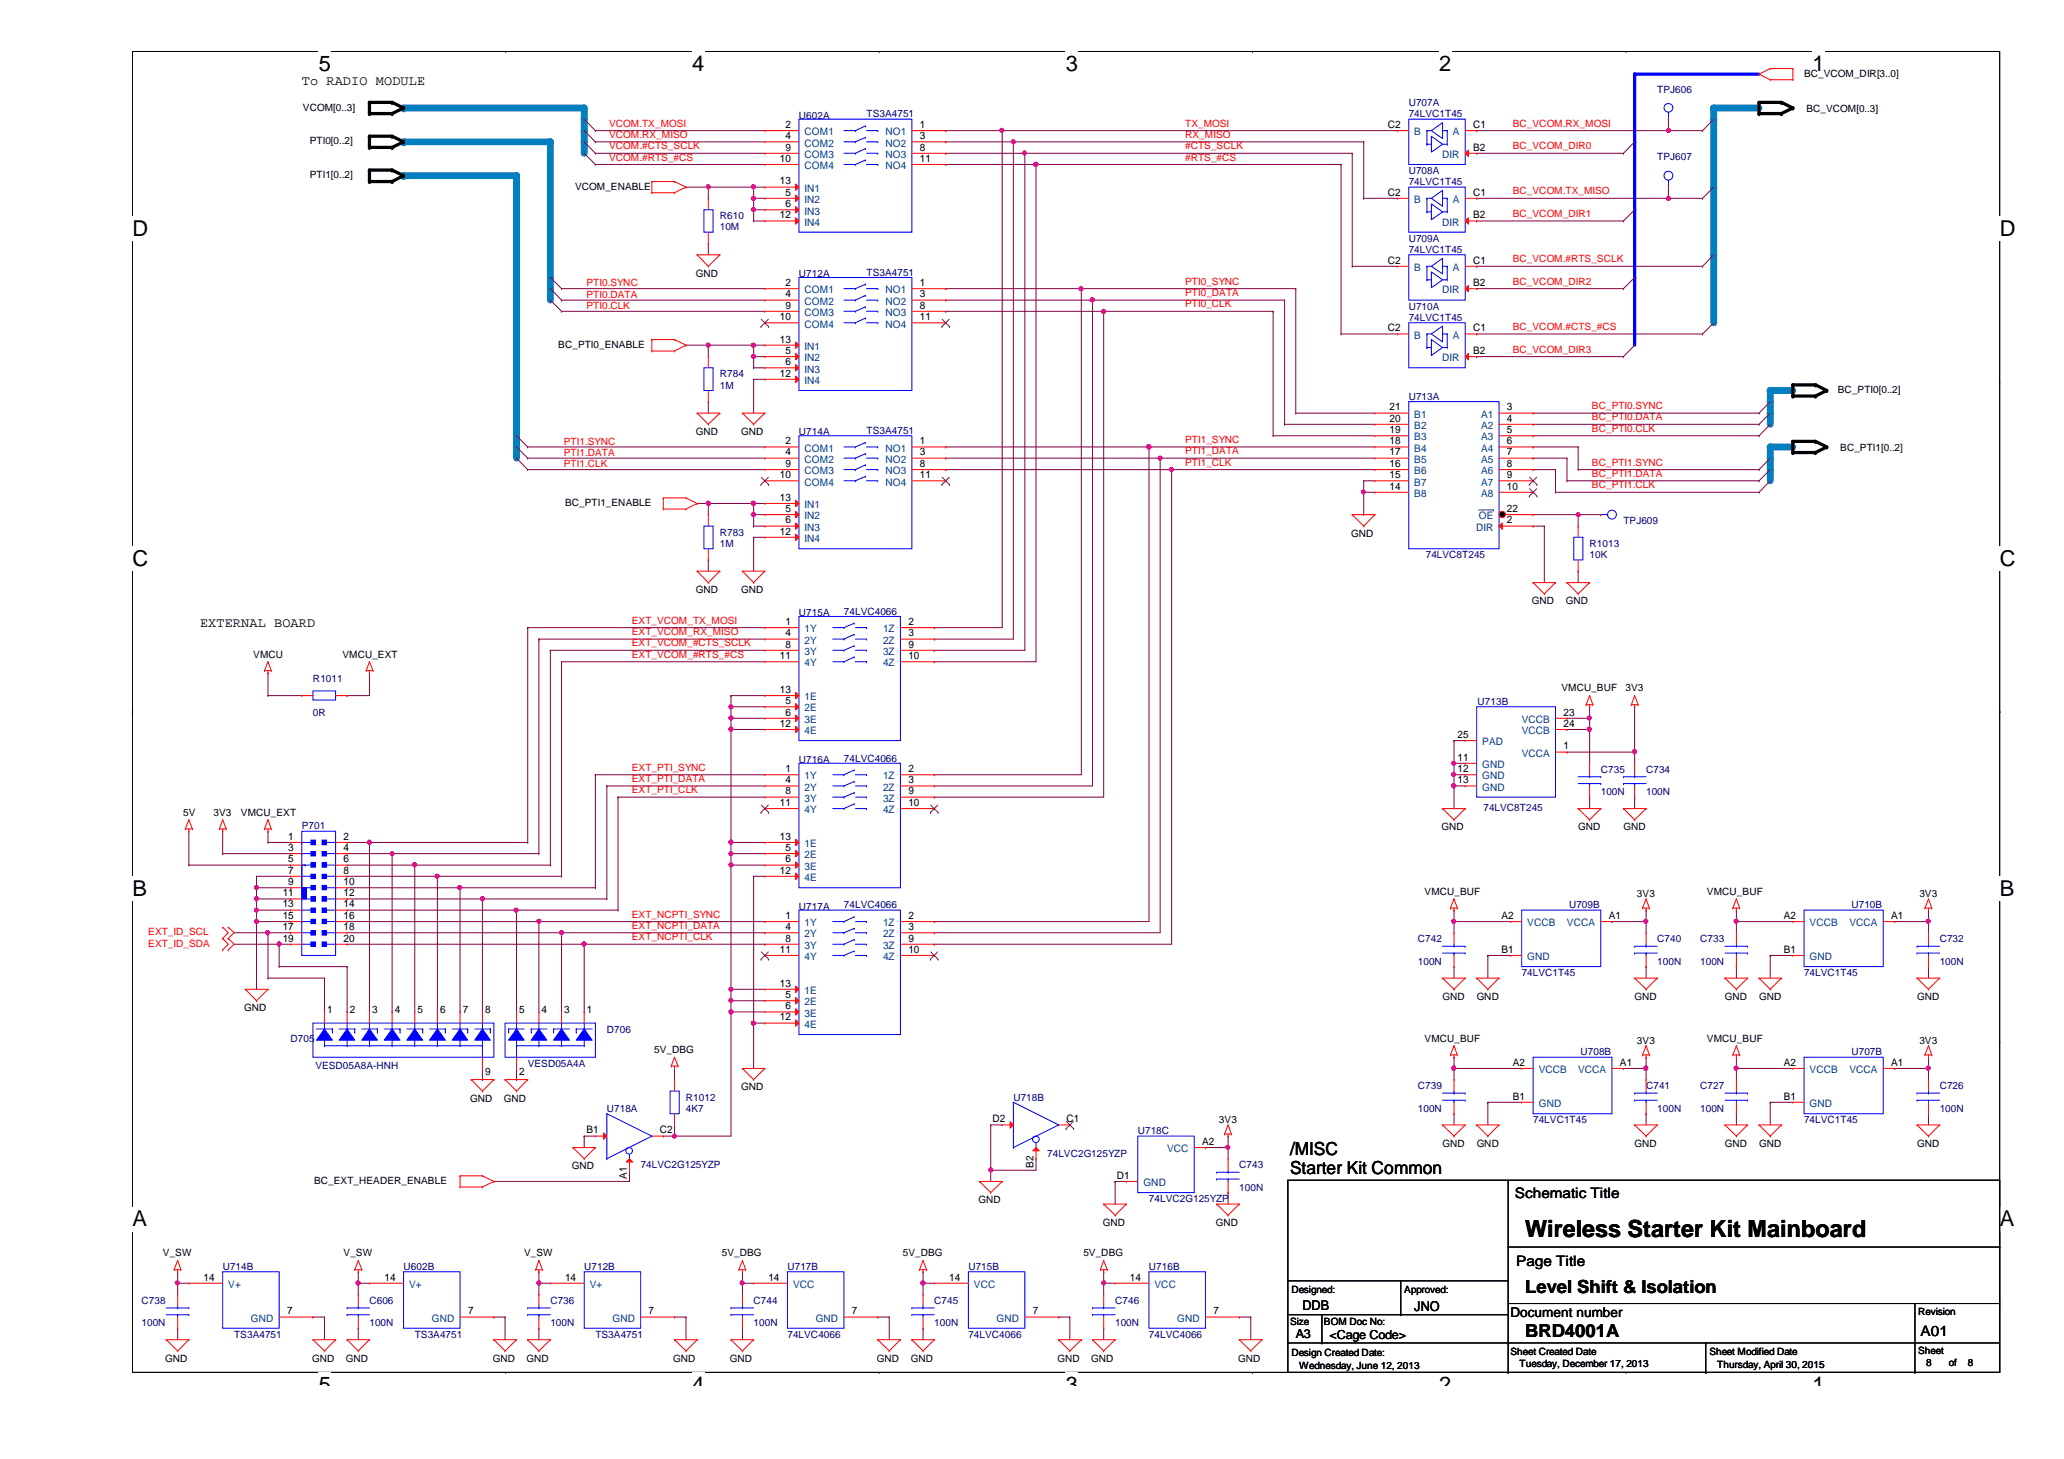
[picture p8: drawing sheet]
<svg xmlns="http://www.w3.org/2000/svg" width="297mm" height="210mm" viewBox="0 0 297 210" stroke-linecap="round" stroke-linejoin="round" font-family="sans-serif">
<defs><g id="words">
<text font-size="3.4" x="219.5" y="178">Wireless Starter Kit Mainboard</text>
<g font-size="3.1">
<text x="45.9" y="10.2">5</text>
<text x="99.6" y="10.2">4</text>
<text x="153.4" y="10.2">3</text>
<text x="207.1" y="10.2">2</text>
<text x="260.9" y="10.2">1</text>
<text x="19" y="34">D</text>
<text x="287.8" y="34">D</text>
<text x="19" y="81.4">C</text>
<text x="287.8" y="81.4">C</text>
<text x="19" y="128.9">B</text>
<text x="287.8" y="128.9">B</text>
<text x="19" y="176.4">A</text>
<text x="287.8" y="176.4">A</text>
<text x="45.9" y="200.2">5</text>
<text x="99.6" y="200.2">4</text>
<text x="153.4" y="200.2">3</text>
<text x="207.1" y="200.2">2</text>
<text x="260.9" y="200.2">1</text>
</g>
<g font-size="2.6">
<text x="185.7" y="166.1">/MISC</text>
<text x="185.7" y="168.9">Starter Kit Common</text>
<text x="219.5" y="186.1">Level Shift &amp; Isolation</text>
<text x="219.5" y="192.4">BRD4001A</text>
</g>
<g font-size="2.1">
<text x="218" y="172.4">Schematic Title</text>
<text x="218.2" y="182.1">Page Title</text>
<text x="276.4" y="192.2">A01</text>
</g>
<g font-size="1.9">
<text x="43.4" y="12.2">To RADIO MODULE</text>
<text x="28.8" y="90.2">EXTERNAL BOARD</text>
<text x="187.5" y="188.5">DDB</text>
<text x="203.5" y="188.6">JNO</text>
<text x="217.4" y="189.5">Document number</text>
</g>
<g font-size="1.8">
<text x="186.5" y="192.5">A3</text>
<text x="191.3" y="192.7">&lt;Cage Code&gt;</text>
</g>
<g font-size="1.5">
<text x="112.2" y="23.3">10</text>
<text x="113" y="18.4">2</text>
<text x="113" y="20">4</text>
<text x="113" y="21.7">9</text>
<text x="132.4" y="20">3</text>
<text x="132.4" y="21.7">8</text>
<text x="132.4" y="23.3">11</text>
<text x="132.4" y="18.4">1</text>
<text x="199.7" y="18.4">C2</text>
<text x="212" y="18.4">C1</text>
<text x="212" y="21.7">B2</text>
<text x="112.2" y="26.5">13</text>
<text x="113" y="28.2">5</text>
<text x="113" y="29.8">6</text>
<text x="199.7" y="28.2">C2</text>
<text x="212" y="28.2">C1</text>
<text x="112.2" y="31.4">12</text>
<text x="212" y="31.4">B2</text>
<text x="113" y="41.1">2</text>
<text x="132.4" y="41.1">1</text>
<text x="199.7" y="37.9">C2</text>
<text x="212" y="37.9">C1</text>
<text x="212" y="41.1">B2</text>
<text x="112.2" y="46.1">10</text>
<text x="113" y="42.8">4</text>
<text x="113" y="44.4">9</text>
<text x="132.4" y="42.8">3</text>
<text x="132.4" y="44.4">8</text>
<text x="132.4" y="46.1">11</text>
<text x="199.7" y="47.7">C2</text>
<text x="212" y="47.7">C1</text>
<text x="112.2" y="49.3">13</text>
<text x="113" y="50.9">5</text>
<text x="113" y="52.5">6</text>
<text x="212" y="50.9">B2</text>
<text x="112.2" y="54.2">12</text>
<text x="200" y="59.1">21</text>
<text x="216.9" y="59.1">3</text>
<text x="113" y="63.9">2</text>
<text x="113" y="65.5">4</text>
<text x="132.4" y="65.5">3</text>
<text x="132.4" y="63.9">1</text>
<text x="200" y="60.7">20</text>
<text x="200" y="62.3">19</text>
<text x="200" y="63.9">18</text>
<text x="200" y="65.5">17</text>
<text x="216.9" y="60.7">4</text>
<text x="216.9" y="62.3">5</text>
<text x="216.9" y="63.9">6</text>
<text x="216.9" y="65.5">7</text>
<text x="112.2" y="68.8">10</text>
<text x="113" y="67.2">9</text>
<text x="132.4" y="67.2">8</text>
<text x="132.4" y="68.8">11</text>
<text x="200" y="67.2">16</text>
<text x="200" y="68.8">15</text>
<text x="200" y="70.4">14</text>
<text x="216.9" y="67.2">8</text>
<text x="216.9" y="68.8">9</text>
<text x="216.9" y="70.4">10</text>
<text x="112.2" y="72.1">13</text>
<text x="112.2" y="76.9">12</text>
<text x="113" y="73.7">5</text>
<text x="113" y="75.3">6</text>
<text x="216.9" y="73.7">22</text>
<text x="216.9" y="75.3">2</text>
<text x="113" y="89.9">1</text>
<text x="130.7" y="89.9">2</text>
<text x="112.2" y="94.8">11</text>
<text x="113" y="91.6">4</text>
<text x="113" y="93.2">8</text>
<text x="130.7" y="91.6">3</text>
<text x="130.7" y="93.2">9</text>
<text x="130.7" y="94.8">10</text>
<text x="112.2" y="99.7">13</text>
<text x="113" y="101.3">5</text>
<text x="112.2" y="104.6">12</text>
<text x="113" y="103">6</text>
<text x="209.8" y="106.2">25</text>
<text x="225" y="107.8">1</text>
<text x="225" y="104.6">24</text>
<text x="225" y="103">23</text>
<text x="113" y="111.1">1</text>
<text x="113" y="112.7">4</text>
<text x="130.7" y="111.1">2</text>
<text x="130.7" y="112.7">3</text>
<text x="209.8" y="111.1">12</text>
<text x="209.8" y="109.4">11</text>
<text x="209.8" y="112.7">13</text>
<text x="112.2" y="116">11</text>
<text x="113" y="114.3">8</text>
<text x="130.7" y="114.3">9</text>
<text x="130.7" y="116">10</text>
<text x="41.5" y="120.8">1</text>
<text x="41.5" y="122.4">3</text>
<text x="41.5" y="124.1">5</text>
<text x="41.5" y="125.7">7</text>
<text x="49.4" y="120.8">2</text>
<text x="49.4" y="122.4">4</text>
<text x="49.4" y="125.7">8</text>
<text x="49.4" y="124.1">6</text>
<text x="112.2" y="120.8">13</text>
<text x="112.2" y="125.7">12</text>
<text x="113" y="122.4">5</text>
<text x="113" y="124.1">6</text>
<text x="40.7" y="130.6">13</text>
<text x="40.7" y="128.9">11</text>
<text x="41.5" y="127.3">9</text>
<text x="49.4" y="127.3">10</text>
<text x="49.4" y="128.9">12</text>
<text x="49.4" y="130.6">14</text>
<text x="40.7" y="132.2">15</text>
<text x="40.7" y="133.8">17</text>
<text x="40.7" y="135.5">19</text>
<text x="49.4" y="132.2">16</text>
<text x="49.4" y="133.8">18</text>
<text x="49.4" y="135.5">20</text>
<text x="112.2" y="137.1">11</text>
<text x="113" y="132.2">1</text>
<text x="113" y="133.8">4</text>
<text x="113" y="135.5">8</text>
<text x="130.7" y="132.2">2</text>
<text x="130.7" y="133.8">3</text>
<text x="130.7" y="135.5">9</text>
<text x="130.7" y="137.1">10</text>
<text x="216.1" y="132.2">A2</text>
<text x="216.1" y="137.1">B1</text>
<text x="231.5" y="132.2">A1</text>
<text x="256.7" y="132.2">A2</text>
<text x="256.7" y="137.1">B1</text>
<text x="272.2" y="132.2">A1</text>
<text x="112.2" y="141.9">13</text>
<text x="113" y="143.6">5</text>
<text x="47.1" y="145.7">1</text>
<text x="50.3" y="145.7">2</text>
<text x="53.6" y="145.7">3</text>
<text x="56.8" y="145.7">4</text>
<text x="60.1" y="145.7">5</text>
<text x="63.3" y="145.7">6</text>
<text x="66.6" y="145.7">7</text>
<text x="69.8" y="145.7">8</text>
<text x="74.7" y="145.7">5</text>
<text x="77.9" y="145.7">4</text>
<text x="81.2" y="145.7">3</text>
<text x="84.5" y="145.7">1</text>
<text x="112.2" y="146.8">12</text>
<text x="113" y="145.2">6</text>
<text x="69.8" y="154.6">9</text>
<text x="74.7" y="154.6">2</text>
<text x="217.7" y="153.3">A2</text>
<text x="233.1" y="153.3">A1</text>
<text x="256.7" y="153.3">A2</text>
<text x="272.2" y="153.3">A1</text>
<text x="142.8" y="161.5">D2</text>
<text x="153.5" y="161.5">C1</text>
<text x="217.7" y="158.2">B1</text>
<text x="256.7" y="158.2">B1</text>
<text x="84.4" y="163.1">B1</text>
<text x="95" y="163.1">C2</text>
<text x="173" y="164.7">A2</text>
<text x="90.2" y="169.6" transform="rotate(-90 90.2 169.6)">A1</text>
<text x="148.7" y="168" transform="rotate(-90 148.7 168)">B2</text>
<text x="160.7" y="169.6">D1</text>
<text x="29.3" y="184.2">14</text>
<text x="55.3" y="184.2">14</text>
<text x="81.3" y="184.2">14</text>
<text x="110.6" y="184.2">14</text>
<text x="136.6" y="184.2">14</text>
<text x="162.6" y="184.2">14</text>
<text x="41.3" y="189.1">7</text>
<text x="67.4" y="189.1">7</text>
<text x="93.3" y="189.1">7</text>
<text x="122.6" y="189.1">7</text>
<text x="148.6" y="189.1">7</text>
<text x="174.6" y="189.1">7</text>
</g>
<g font-size="1.5" fill="#004080">
<text x="115.8" y="19.5">COM1</text>
<text x="115.8" y="21.1">COM2</text>
<text x="115.8" y="22.7">COM3</text>
<text x="127.4" y="21.1">NO2</text>
<text x="127.4" y="22.7">NO3</text>
<text x="127.4" y="19.5">NO1</text>
<text x="203.5" y="19.5">B</text>
<text x="207.6" y="22.7">DIR</text>
<text x="209.1" y="19.5">A</text>
<text x="115.8" y="24.3">COM4</text>
<text x="115.8" y="27.6">IN1</text>
<text x="115.8" y="29.2">IN2</text>
<text x="127.4" y="24.3">NO4</text>
<text x="203.5" y="29.2">B</text>
<text x="209.1" y="29.2">A</text>
<text x="115.8" y="30.9">IN3</text>
<text x="115.8" y="32.5">IN4</text>
<text x="207.6" y="32.5">DIR</text>
<text x="203.5" y="39">B</text>
<text x="209.1" y="39">A</text>
<text x="115.8" y="42.2">COM1</text>
<text x="115.8" y="43.9">COM2</text>
<text x="115.8" y="45.5">COM3</text>
<text x="115.8" y="47.1">COM4</text>
<text x="127.4" y="43.9">NO2</text>
<text x="127.4" y="45.5">NO3</text>
<text x="127.4" y="47.1">NO4</text>
<text x="127.4" y="42.2">NO1</text>
<text x="207.6" y="42.2">DIR</text>
<text x="115.8" y="50.3">IN1</text>
<text x="115.8" y="52">IN2</text>
<text x="115.8" y="53.6">IN3</text>
<text x="203.5" y="48.7">B</text>
<text x="207.6" y="52">DIR</text>
<text x="209.1" y="48.7">A</text>
<text x="115.8" y="55.2">IN4</text>
<text x="115.8" y="65">COM1</text>
<text x="127.4" y="65">NO1</text>
<text x="203.5" y="60.1">B1</text>
<text x="203.5" y="61.7">B2</text>
<text x="203.5" y="63.4">B3</text>
<text x="203.5" y="65">B4</text>
<text x="213.1" y="60.1">A1</text>
<text x="213.1" y="61.7">A2</text>
<text x="213.1" y="63.4">A3</text>
<text x="213.1" y="65">A4</text>
<text x="115.8" y="66.6">COM2</text>
<text x="115.8" y="68.2">COM3</text>
<text x="115.8" y="69.8">COM4</text>
<text x="127.4" y="66.6">NO2</text>
<text x="127.4" y="68.2">NO3</text>
<text x="127.4" y="69.8">NO4</text>
<text x="203.5" y="66.6">B5</text>
<text x="203.5" y="68.2">B6</text>
<text x="203.5" y="69.8">B7</text>
<text x="203.5" y="71.5">B8</text>
<text x="213.1" y="66.6">A5</text>
<text x="213.1" y="68.2">A6</text>
<text x="213.1" y="69.8">A7</text>
<text x="213.1" y="71.5">A8</text>
<text x="115.8" y="73.1">IN1</text>
<text x="115.8" y="74.7">IN2</text>
<text x="115.8" y="76.4">IN3</text>
<text x="115.8" y="78">IN4</text>
<text x="212.4" y="76.4">DIR</text>
<text x="212.8" y="74.7">OE</text>
<text x="115.8" y="91">1Y</text>
<text x="115.8" y="92.6">2Y</text>
<text x="115.8" y="94.2">3Y</text>
<text x="115.8" y="95.9">4Y</text>
<text x="127.1" y="91">1Z</text>
<text x="127.1" y="92.6">2Z</text>
<text x="127.1" y="94.2">3Z</text>
<text x="127.1" y="95.9">4Z</text>
<text x="115.8" y="100.8">1E</text>
<text x="115.8" y="102.4">2E</text>
<text x="115.8" y="104">3E</text>
<text x="115.8" y="105.6">4E</text>
<text x="213.3" y="107.2">PAD</text>
<text x="219" y="105.6">VCCB</text>
<text x="219" y="104">VCCB</text>
<text x="115.8" y="112.1">1Y</text>
<text x="115.8" y="113.7">2Y</text>
<text x="127.1" y="112.1">1Z</text>
<text x="127.1" y="113.7">2Z</text>
<text x="213.3" y="112.1">GND</text>
<text x="213.3" y="110.5">GND</text>
<text x="213.3" y="113.7">GND</text>
<text x="219" y="108.9">VCCA</text>
<text x="115.8" y="115.4">3Y</text>
<text x="115.8" y="117">4Y</text>
<text x="127.1" y="115.4">3Z</text>
<text x="127.1" y="117">4Z</text>
<text x="115.8" y="121.9">1E</text>
<text x="115.8" y="123.5">2E</text>
<text x="115.8" y="125.1">3E</text>
<text x="115.8" y="126.7">4E</text>
<text x="115.8" y="133.3">1Y</text>
<text x="115.8" y="134.9">2Y</text>
<text x="115.8" y="136.5">3Y</text>
<text x="127.1" y="133.3">1Z</text>
<text x="127.1" y="134.9">2Z</text>
<text x="127.1" y="136.5">3Z</text>
<text x="219.8" y="133.3">VCCB</text>
<text x="225.5" y="133.3">VCCA</text>
<text x="260.4" y="133.3">VCCB</text>
<text x="266.1" y="133.3">VCCA</text>
<text x="115.8" y="143">1E</text>
<text x="115.8" y="138.1">4Y</text>
<text x="127.1" y="138.1">4Z</text>
<text x="219.8" y="138.1">GND</text>
<text x="260.4" y="138.1">GND</text>
<text x="115.8" y="144.7">2E</text>
<text x="115.8" y="146.3">3E</text>
<text x="115.8" y="147.9">4E</text>
<text x="221.4" y="154.4">VCCB</text>
<text x="227.1" y="154.4">VCCA</text>
<text x="260.4" y="154.4">VCCB</text>
<text x="266.1" y="154.4">VCCA</text>
<text x="221.4" y="159.3">GND</text>
<text x="260.4" y="159.3">GND</text>
<text x="168" y="165.8">VCC</text>
<text x="164.5" y="170.6">GND</text>
<text x="32.9" y="185.3">V+</text>
<text x="58.9" y="185.3">V+</text>
<text x="84.9" y="185.3">V+</text>
<text x="114.1" y="185.3">VCC</text>
<text x="140.2" y="185.3">VCC</text>
<text x="166.2" y="185.3">VCC</text>
<text x="36.1" y="190.2">GND</text>
<text x="62.1" y="190.2">GND</text>
<text x="88.1" y="190.2">GND</text>
<text x="117.4" y="190.2">GND</text>
<text x="143.4" y="190.2">GND</text>
<text x="169.4" y="190.2">GND</text>
</g>
<g font-size="1.4">
<text x="259.6" y="11">BC_VCOM_DIR[3..0]</text>
<text x="43.6" y="15.9">VCOM[0..3]</text>
<text x="260" y="16.1">BC_VCOM[0..3]</text>
<text x="44.6" y="20.8">PTI0[0..2]</text>
<text x="44.6" y="25.7">PTI1[0..2]</text>
<text x="82.8" y="27.3">VCOM_ENABLE</text>
<text x="100.2" y="39.8">GND</text>
<text x="80.3" y="50">BC_PTI0_ENABLE</text>
<text x="264.5" y="56.6">BC_PTI0[0..2]</text>
<text x="100.2" y="62.6">GND</text>
<text x="106.7" y="62.6">GND</text>
<text x="264.8" y="64.9">BC_PTI1[0..2]</text>
<text x="81.3" y="72.8">BC_PTI1_ENABLE</text>
<text x="194.4" y="77.2">GND</text>
<text x="100.2" y="85.3">GND</text>
<text x="106.7" y="85.3">GND</text>
<text x="220.5" y="87">GND</text>
<text x="225.3" y="87">GND</text>
<text x="36.4" y="94.6">VMCU</text>
<text x="49.3" y="94.6">VMCU_EXT</text>
<text x="224.7" y="99.5">VMCU_BUF</text>
<text x="233.9" y="99.5">3V3</text>
<text x="26.4" y="117.3">5V</text>
<text x="30.7" y="117.3">3V3</text>
<text x="34.7" y="117.3">VMCU_EXT</text>
<text x="207.5" y="119.5">GND</text>
<text x="227.1" y="119.5">GND</text>
<text x="233.6" y="119.5">GND</text>
<text x="205" y="128.7">VMCU_BUF</text>
<text x="235.6" y="129.1">3V3</text>
<text x="245.7" y="128.7">VMCU_BUF</text>
<text x="276.2" y="129.1">3V3</text>
<text x="207.6" y="143.8">GND</text>
<text x="212.5" y="143.8">GND</text>
<text x="235.2" y="143.8">GND</text>
<text x="248.2" y="143.8">GND</text>
<text x="253.2" y="143.8">GND</text>
<text x="275.9" y="143.8">GND</text>
<text x="35.1" y="145.5">GND</text>
<text x="205" y="149.9">VMCU_BUF</text>
<text x="245.7" y="149.9">VMCU_BUF</text>
<text x="94.1" y="151.5">5V_DBG</text>
<text x="235.6" y="150.2">3V3</text>
<text x="276.2" y="150.2">3V3</text>
<text x="67.6" y="158.5">GND</text>
<text x="72.5" y="158.5">GND</text>
<text x="106.7" y="156.8">GND</text>
<text x="175.4" y="161.6">3V3</text>
<text x="207.6" y="165">GND</text>
<text x="212.5" y="165">GND</text>
<text x="235.2" y="165">GND</text>
<text x="248.2" y="165">GND</text>
<text x="253.2" y="165">GND</text>
<text x="275.9" y="165">GND</text>
<text x="45.2" y="170.3">BC_EXT_HEADER_ENABLE</text>
<text x="82.3" y="168.2">GND</text>
<text x="140.8" y="173.1">GND</text>
<text x="158.7" y="176.4">GND</text>
<text x="175" y="176.4">GND</text>
<text x="23.5" y="180.8">V_SW</text>
<text x="49.4" y="180.8">V_SW</text>
<text x="75.4" y="180.8">V_SW</text>
<text x="103.9" y="180.8">5V_DBG</text>
<text x="129.9" y="180.8">5V_DBG</text>
<text x="155.9" y="180.8">5V_DBG</text>
<text x="185.8" y="186">Designed:</text>
<text x="202.1" y="186">Approved:</text>
<text x="185.7" y="190.7">Size</text>
<text x="190.5" y="190.7">BOM Doc No:</text>
<text x="276.1" y="189.2">Revision</text>
<text x="23.7" y="195.9">GND</text>
<text x="44.9" y="195.9">GND</text>
<text x="49.8" y="195.9">GND</text>
<text x="70.9" y="195.9">GND</text>
<text x="75.8" y="195.9">GND</text>
<text x="96.9" y="195.9">GND</text>
<text x="105" y="195.9">GND</text>
<text x="126.2" y="195.9">GND</text>
<text x="131.1" y="195.9">GND</text>
<text x="152.2" y="195.9">GND</text>
<text x="157.1" y="195.9">GND</text>
<text x="178.2" y="195.9">GND</text>
<text x="185.8" y="195.1">Design Created Date:</text>
<text x="187" y="197">Wednesday, June 12, 2013</text>
<text x="217.4" y="194.9">Sheet Created Date</text>
<text x="218.7" y="196.7">Tuesday, December 17, 2013</text>
<text x="246" y="194.9">Sheet Modified Date</text>
<text x="247.1" y="196.8">Thursday, April 30, 2015</text>
<text x="276.1" y="194.7">Sheet</text>
<text x="277.2" y="196.5">8</text>
<text x="280.5" y="196.5">of</text>
<text x="283.2" y="196.5">8</text>
</g>
<g font-size="1.4" fill="#000080">
<text x="115" y="17.1">U602A</text>
<text x="124.7" y="16.9">TS3A4751</text>
<text x="202.7" y="15.3">U707A</text>
<text x="202.7" y="16.9">74LVC1T45</text>
<text x="238.5" y="13.3">TPJ606</text>
<text x="238.5" y="23.1">TPJ607</text>
<text x="202.7" y="25">U708A</text>
<text x="202.7" y="26.6">74LVC1T45</text>
<text x="103.6" y="31.5">R610</text>
<text x="103.6" y="33.1">10M</text>
<text x="202.7" y="34.8">U709A</text>
<text x="115" y="39.8">U712A</text>
<text x="124.7" y="39.7">TS3A4751</text>
<text x="202.7" y="36.4">74LVC1T45</text>
<text x="202.7" y="44.5">U710A</text>
<text x="202.7" y="46.1">74LVC1T45</text>
<text x="103.6" y="54.3">R784</text>
<text x="103.6" y="55.9">1M</text>
<text x="202.7" y="57.5">U713A</text>
<text x="115" y="62.6">U714A</text>
<text x="124.7" y="62.4">TS3A4751</text>
<text x="103.6" y="77">R783</text>
<text x="233.6" y="75.4">TPJ609</text>
<text x="103.6" y="78.7">1M</text>
<text x="205.2" y="80.3">74LVC8T245</text>
<text x="228.8" y="78.7">R1013</text>
<text x="228.8" y="80.3">10K</text>
<text x="115" y="88.6">U715A</text>
<text x="121.5" y="88.4">74LVC4066</text>
<text x="45" y="98.2">R1011</text>
<text x="212.6" y="101.4">U713B</text>
<text x="45" y="103">0R</text>
<text x="115" y="109.7">U716A</text>
<text x="121.5" y="109.6">74LVC4066</text>
<text x="230.4" y="111.2">C735</text>
<text x="236.9" y="111.2">C734</text>
<text x="43.4" y="119.3">P701</text>
<text x="213.5" y="116.7">74LVC8T245</text>
<text x="230.4" y="114.4">100N</text>
<text x="236.9" y="114.4">100N</text>
<text x="115" y="130.9">U717A</text>
<text x="121.5" y="130.7">74LVC4066</text>
<text x="225.8" y="130.7">U709B</text>
<text x="266.4" y="130.7">U710B</text>
<text x="204" y="135.6">C742</text>
<text x="238.5" y="135.6">C740</text>
<text x="244.7" y="135.6">C733</text>
<text x="279.1" y="135.6">C732</text>
<text x="204" y="138.8">100N</text>
<text x="219" y="140.4">74LVC1T45</text>
<text x="238.5" y="138.8">100N</text>
<text x="244.7" y="138.8">100N</text>
<text x="259.6" y="140.4">74LVC1T45</text>
<text x="279.1" y="138.8">100N</text>
<text x="41.8" y="149.9">D705</text>
<text x="87.3" y="148.5">D706</text>
<text x="45.4" y="153.8">VESD05A8A-HNH</text>
<text x="75.9" y="153.5">VESD05A4A</text>
<text x="227.5" y="151.8">U708B</text>
<text x="266.4" y="151.8">U707B</text>
<text x="87.3" y="159.9">U718A</text>
<text x="98.7" y="158.3">R1012</text>
<text x="98.7" y="159.9">4K7</text>
<text x="145.8" y="158.3">U718B</text>
<text x="204" y="156.7">C739</text>
<text x="204" y="159.9">100N</text>
<text x="220.6" y="161.6">74LVC1T45</text>
<text x="236.9" y="156.7">C741</text>
<text x="238.5" y="159.9">100N</text>
<text x="244.7" y="156.7">C727</text>
<text x="244.7" y="159.9">100N</text>
<text x="259.6" y="161.6">74LVC1T45</text>
<text x="279.1" y="156.7">C726</text>
<text x="279.1" y="159.9">100N</text>
<text x="150.7" y="166.5">74LVC2G125YZP</text>
<text x="163.7" y="163.2">U718C</text>
<text x="92.2" y="168.1">74LVC2G125YZP</text>
<text x="165.4" y="172.9">74LVC2G125YZP</text>
<text x="178.4" y="168.1">C743</text>
<text x="178.4" y="171.3">100N</text>
<text x="32" y="182.7">U714B</text>
<text x="58.1" y="182.7">U602B</text>
<text x="84.1" y="182.7">U712B</text>
<text x="113.3" y="182.7">U717B</text>
<text x="139.4" y="182.7">U715B</text>
<text x="165.4" y="182.7">U716B</text>
<text x="20.4" y="187.6">C738</text>
<text x="20.4" y="190.8">100N</text>
<text x="53.2" y="187.6">C606</text>
<text x="53.2" y="190.8">100N</text>
<text x="79.2" y="187.6">C736</text>
<text x="79.2" y="190.8">100N</text>
<text x="108.5" y="187.6">C744</text>
<text x="108.5" y="190.8">100N</text>
<text x="134.5" y="187.6">C745</text>
<text x="134.5" y="190.8">100N</text>
<text x="160.5" y="187.6">C746</text>
<text x="160.5" y="190.8">100N</text>
<text x="33.7" y="192.4">TS3A4751</text>
<text x="59.7" y="192.4">TS3A4751</text>
<text x="85.7" y="192.4">TS3A4751</text>
<text x="113.3" y="192.4">74LVC4066</text>
<text x="139.4" y="192.4">74LVC4066</text>
<text x="165.4" y="192.4">74LVC4066</text>
</g>
<g font-size="1.4" fill="#f00">
<text x="87.7" y="18.2">VCOM.TX_MOSI</text>
<text x="87.7" y="19.9">VCOM.RX_MISO</text>
<text x="87.7" y="21.5">VCOM.#CTS_SCLK</text>
<text x="87.7" y="23.1">VCOM.#RTS_#CS</text>
<text x="170.6" y="18.2">TX_MOSI</text>
<text x="170.6" y="19.9">RX_MISO</text>
<text x="170.6" y="23.1">#RTS_#CS</text>
<text x="170.6" y="21.5">#CTS_SCLK</text>
<text x="217.7" y="18.2">BC_VCOM.RX_MOSI</text>
<text x="217.7" y="21.5">BC_VCOM_DIR0</text>
<text x="217.7" y="28">BC_VCOM.TX_MISO</text>
<text x="217.7" y="31.2">BC_VCOM_DIR1</text>
<text x="84.4" y="41.2">PTI0.SYNC</text>
<text x="170.6" y="41">PTI0_SYNC</text>
<text x="217.7" y="37.8">BC_VCOM.#RTS_SCLK</text>
<text x="217.7" y="41">BC_VCOM_DIR2</text>
<text x="84.4" y="42.8">PTI0.DATA</text>
<text x="84.4" y="44.4">PTI0.CLK</text>
<text x="170.6" y="42.6">PTI0_DATA</text>
<text x="170.6" y="44.2">PTI0_CLK</text>
<text x="217.7" y="47.5">BC_VCOM.#CTS_#CS</text>
<text x="217.7" y="50.8">BC_VCOM_DIR3</text>
<text x="229.1" y="58.9">BC_PTI0.SYNC</text>
<text x="81.2" y="65.6">PTI1.DATA</text>
<text x="81.2" y="64">PTI1.SYNC</text>
<text x="170.6" y="63.8">PTI1_SYNC</text>
<text x="170.6" y="65.4">PTI1_DATA</text>
<text x="229.1" y="60.5">BC_PTI0.DATA</text>
<text x="229.1" y="62.1">BC_PTI0.CLK</text>
<text x="81.2" y="67.2">PTI1.CLK</text>
<text x="170.6" y="67">PTI1_CLK</text>
<text x="229.1" y="70.3">BC_PTI1.CLK</text>
<text x="229.1" y="68.6">BC_PTI1.DATA</text>
<text x="229.1" y="67">BC_PTI1.SYNC</text>
<text x="90.9" y="89.7">EXT_VCOM_TX_MOSI</text>
<text x="90.9" y="91.4">EXT_VCOM_RX_MISO</text>
<text x="90.9" y="93">EXT_VCOM_#CTS_SCLK</text>
<text x="90.9" y="94.7">EXT_VCOM_#RTS_#CS</text>
<text x="90.9" y="110.9">EXT_PTI_SYNC</text>
<text x="90.9" y="112.5">EXT_PTI_DATA</text>
<text x="90.9" y="114.1">EXT_PTI_CLK</text>
<text x="21.3" y="134.6">EXT_ID_SCL</text>
<text x="21.3" y="136.2">EXT_ID_SDA</text>
<text x="90.9" y="132">EXT_NCPTI_SYNC</text>
<text x="90.9" y="133.6">EXT_NCPTI_DATA</text>
<text x="90.9" y="135.3">EXT_NCPTI_CLK</text>
</g>
</g></defs>
<path d="M19.1 7.4h268.7v190h-268.7z" fill="none" stroke="#000" stroke-width=".14"/>
<g fill="#fff">
<path d="M45.9 7.4h1.7v3.5h-1.7z"/>
<path d="M45.9 197.4h1.7v2h-1.7z"/>
</g>
<path d="M72.8 7.4h.1M72.8 197.4h.1" fill="none" stroke="#000" stroke-width=".14"/>
<g fill="#fff">
<path d="M99.6 7.4h1.7v3.5h-1.7z"/>
<path d="M99.6 197.4h1.7v2h-1.7z"/>
</g>
<path d="M126.5 7.4h.1M126.5 197.4h.1" fill="none" stroke="#000" stroke-width=".14"/>
<g fill="#fff">
<path d="M153.4 7.4h1.7v3.5h-1.7z"/>
<path d="M153.4 197.4h1.7v2h-1.7z"/>
</g>
<path d="M180.3 7.4h.1M180.3 197.4h.1" fill="none" stroke="#000" stroke-width=".14"/>
<g fill="#fff">
<path d="M207.1 7.4h1.7v3.5h-1.7z"/>
<path d="M207.1 197.4h1.7v2h-1.7z"/>
</g>
<path d="M234 7.4h.1M234 197.4h.1" fill="none" stroke="#000" stroke-width=".14"/>
<g fill="#fff">
<path d="M260.9 7.4h1.7v3.5h-1.7z"/>
<path d="M260.9 197.4h1.7v2h-1.7z"/>
<path d="M19.1 31.2h2.2v3.4h-2.2z"/>
<path d="M287.8 31.2h2.2v3.4h-2.2z"/>
<path d="M19.1 78.7h2.2v3.4h-2.2z"/>
<path d="M287.8 78.7h2.2v3.4h-2.2z"/>
</g>
<path d="M19.1 54.9h.1M287.8 54.9h.1" fill="none" stroke="#000" stroke-width=".14"/>
<g fill="#fff">
<path d="M19.1 126.2h2v3.4h-2z"/>
<path d="M287.8 126.2h2.1v3.4h-2.1z"/>
</g>
<path d="M19.1 102.4h.1M287.8 102.4h.1" fill="none" stroke="#000" stroke-width=".14"/>
<g fill="#fff">
<path d="M19.1 173.7h2v3.4h-2z"/>
<path d="M287.8 173.7h2.1v3.4h-2.1z"/>
</g>
<path d="M19.1 149.9h.1M287.8 149.9h.1" fill="none" stroke="#000" stroke-width=".14"/>
<path d="M58.1 15.5h26" fill="none" stroke="#0080c0" stroke-width=".97"/>
<circle cx="58.1" cy="15.5" r=".49" fill="#0080c0"/>
<path d="M84.1 15.5v1.6" fill="none" stroke="#0080c0" stroke-width=".97"/>
<circle cx="84.1" cy="15.5" r=".49" fill="#0080c0"/>
<path d="M84.1 20.4v1.7" fill="none" stroke="#0080c0" stroke-width=".97"/>
<circle cx="84.1" cy="20.4" r=".49" fill="#0080c0"/>
<path d="M84.1 18.8v1.6" fill="none" stroke="#0080c0" stroke-width=".97"/>
<circle cx="84.1" cy="18.8" r=".49" fill="#0080c0"/>
<path d="M84.1 17.1v1.7" fill="none" stroke="#0080c0" stroke-width=".97"/>
<circle cx="84.1" cy="17.1" r=".49" fill="#0080c0"/>
<g fill="none" stroke="#800040" stroke-width=".14">
<path d="M85.7 18.8h.1M85.7 18.8h24.4M85.7 20.4h.1M85.7 22.1h.1M85.7 23.7h.1M85.7 20.4h24.4M85.7 22.1h24.4M85.7 23.7h24.4M98.7 26.9h.1M98.7 26.9h3.2M108.5 31.8h.1M108.5 26.9h.1"/>
<path d="M108.5 31.8h1.6M108.5 26.9v1.6"/>
</g>
<circle cx="108.4" cy="28.5" r=".31" fill="#f0f"/>
<circle cx="108.4" cy="28.5" r=".31" fill="none" stroke="#f0f" stroke-width=".14"/>
<path d="M108.5 26.9h.1M108.5 28.5h.1M108.5 30.2h.1M108.5 26.9h1.6M108.5 28.5h1.6M108.5 28.5v3.3M108.5 30.2h1.6" fill="none" stroke="#800040" stroke-width=".14"/>
<circle cx="108.4" cy="30.1" r=".31" fill="#f0f"/>
<circle cx="108.4" cy="30.1" r=".31" fill="none" stroke="#f0f" stroke-width=".14"/>
<path d="M101.9 35.1h.1M101.9 35.1v1.6M101.9 57.8h.1M101.9 57.8v1.6M228.8 114.7h.1M228.8 101.7h.1M228.8 101.7v1.6M228.8 114.7v1.6" fill="none" stroke="#800040" stroke-width=".14"/>
<circle cx="228.7" cy="103.3" r=".3" fill="#f0f"/>
<circle cx="228.7" cy="103.3" r=".3" fill="none" stroke="#f0f" stroke-width=".14"/>
<path d="M74.3 25.3v37.4" fill="none" stroke="#0080c0" stroke-width=".97"/>
<circle cx="74.3" cy="25.3" r=".49" fill="#0080c0"/>
<path d="M58.1 25.3h16.2" fill="none" stroke="#0080c0" stroke-width=".97"/>
<circle cx="58.1" cy="25.3" r=".49" fill="#0080c0"/>
<path d="M80.8 43.2h.1M80.8 43.2h29.3" fill="none" stroke="#800040" stroke-width=".14"/>
<path d="M58.1 20.4h21.1" fill="none" stroke="#0080c0" stroke-width=".97"/>
<circle cx="58.1" cy="20.4" r=".49" fill="#0080c0"/>
<path d="M79.2 20.4v19.5" fill="none" stroke="#0080c0" stroke-width=".97"/>
<circle cx="79.2" cy="20.4" r=".49" fill="#0080c0"/>
<path d="M79.2 39.9v1.6" fill="none" stroke="#0080c0" stroke-width=".97"/>
<circle cx="79.2" cy="39.9" r=".49" fill="#0080c0"/>
<g fill="none" stroke="#800040" stroke-width=".14">
<path d="M80.8 41.5h.1M80.8 41.5h29.3M220.6 59.4h.1M220.6 59.4h32.6M220.6 61h.1M220.6 65.9h.1M220.6 64.3h.1M220.6 61h32.6M220.6 65.9h4.9M220.6 64.3h6.5M77.6 183h.1M77.6 184.6h.1"/>
<path d="M77.6 183v3.2M77.6 184.6h1.6M98.7 189.5h.1M98.7 189.5v3.2"/>
</g>
<circle cx="77.6" cy="184.6" r=".3" fill="#f0f"/>
<circle cx="77.6" cy="184.6" r=".3" fill="none" stroke="#f0f" stroke-width=".14"/>
<path d="M51.6 183h.1M51.6 184.6h.1M51.6 183v1.6M51.6 184.6h1.6M72.7 189.5h.1M72.7 189.5v3.2M77.6 191.1h.1M77.6 191.1v1.6M97.1 189.5h.1M97.1 189.5h1.6" fill="none" stroke="#800040" stroke-width=".14"/>
<circle cx="51.5" cy="184.6" r=".31" fill="#f0f"/>
<circle cx="51.5" cy="184.6" r=".31" fill="none" stroke="#f0f" stroke-width=".14"/>
<path d="M212.5 18.8h.1M212.5 18.8h27.6M51.6 184.6h.1M51.6 191.1h.1M51.6 184.6v1.6M51.6 191.1v1.6M71.1 189.5h.1M71.1 189.5h1.6" fill="none" stroke="#800040" stroke-width=".14"/>
<circle cx="240.1" cy="18.7" r=".3" fill="#f0f"/>
<circle cx="240.1" cy="18.7" r=".3" fill="none" stroke="#f0f" stroke-width=".14"/>
<path d="M212.5 28.5h.1M212.5 28.5h27.6" fill="none" stroke="#800040" stroke-width=".14"/>
<circle cx="240.1" cy="28.5" r=".3" fill="#f0f"/>
<circle cx="240.1" cy="28.5" r=".3" fill="none" stroke="#f0f" stroke-width=".14"/>
<path d="M212.5 38.3h.1M212.5 22.1h.1M212.5 38.3h32.5M212.5 22.1h21.1M212.5 48h.1M212.5 51.3h.1M212.5 48h32.5M212.5 51.3h21.1" fill="none" stroke="#800040" stroke-width=".14"/>
<path d="M246.6 15.5h6.6" fill="none" stroke="#0080c0" stroke-width=".97"/>
<circle cx="246.6" cy="15.5" r=".49" fill="#0080c0"/>
<path d="M232 132.6h.1M232 132.6h4.9M236.9 139.1h.1M236.9 139.1v1.6" fill="none" stroke="#800040" stroke-width=".14"/>
<circle cx="236.9" cy="132.5" r=".3" fill="#f0f"/>
<circle cx="236.9" cy="132.5" r=".3" fill="none" stroke="#f0f" stroke-width=".14"/>
<path d="M209.3 139.1h.1M209.3 132.6h.1M209.3 130.9h.1M209.3 130.9v3.3M209.3 139.1v1.6M209.3 132.6h8.1M236.9 130.9h.1M236.9 130.9v1.7" fill="none" stroke="#800040" stroke-width=".14"/>
<circle cx="209.2" cy="132.5" r=".3" fill="#f0f"/>
<circle cx="209.2" cy="132.5" r=".3" fill="none" stroke="#f0f" stroke-width=".14"/>
<path d="M214.1 137.5h.1M214.1 137.5h3.3M214.1 137.5v3.2M236.9 132.6h.1M236.9 132.6v1.6M272.6 153.7h.1M272.6 153.7h4.9" fill="none" stroke="#800040" stroke-width=".14"/>
<circle cx="277.5" cy="153.7" r=".31" fill="#f0f"/>
<circle cx="277.5" cy="153.7" r=".31" fill="none" stroke="#f0f" stroke-width=".14"/>
<path d="M249.9 152.1h.1M249.9 153.7h.1M249.9 152.1v3.2M249.9 153.7h8.1M277.5 152.1h.1M277.5 152.1v1.6M249.9 160.2h.1M249.9 160.2v1.6M277.5 160.2h.1M277.5 160.2v1.6" fill="none" stroke="#800040" stroke-width=".14"/>
<circle cx="249.8" cy="153.7" r=".31" fill="#f0f"/>
<circle cx="249.8" cy="153.7" r=".31" fill="none" stroke="#f0f" stroke-width=".14"/>
<path d="M233.6 153.7h.1M236.9 152.1h.1M236.9 152.1v1.6h-3.3M254.8 158.6h.1M254.8 158.6v3.2M254.8 158.6h3.2M277.5 153.7h.1M277.5 153.7v1.6M236.9 160.2h.1M236.9 160.2v1.6" fill="none" stroke="#800040" stroke-width=".14"/>
<circle cx="236.8" cy="153.7" r=".31" fill="#f0f"/>
<circle cx="236.8" cy="153.7" r=".31" fill="none" stroke="#f0f" stroke-width=".14"/>
<path d="M209.3 152.1h.1M209.3 153.7h.1M209.3 152.1v3.2M209.3 160.2h.1M209.3 160.2v1.6" fill="none" stroke="#800040" stroke-width=".14"/>
<circle cx="209.2" cy="153.7" r=".31" fill="#f0f"/>
<circle cx="209.2" cy="153.7" r=".31" fill="none" stroke="#f0f" stroke-width=".14"/>
<g fill="none" stroke="#800040" stroke-width=".14">
<path d="M249.9 139.1h.1M249.9 130.9h.1M249.9 132.6h.1M249.9 132.6h8.1M249.9 130.9v3.3M249.9 139.1v1.6M272.6 132.6h.1M277.5 139.1h.1M277.5 130.9h.1M277.5 130.9v1.7h-4.9M277.5 139.1v1.6M209.3 153.7h.1"/>
<path d="M209.3 153.7h9.7M214.1 158.6h.1M214.1 158.6v3.2M214.1 158.6h4.9M236.9 153.7h.1M236.9 153.7v1.6"/>
</g>
<circle cx="249.9" cy="132.5" r=".3" fill="#f0f"/>
<circle cx="249.9" cy="132.5" r=".3" fill="none" stroke="#f0f" stroke-width=".14"/>
<path d="M277.5 132.6h.1M277.5 132.6v1.6" fill="none" stroke="#800040" stroke-width=".14"/>
<circle cx="277.5" cy="132.5" r=".3" fill="#f0f"/>
<circle cx="277.5" cy="132.5" r=".3" fill="none" stroke="#f0f" stroke-width=".14"/>
<path d="M254.8 137.5h.1M254.8 137.5v3.2M254.8 137.5h3.2" fill="none" stroke="#800040" stroke-width=".14"/>
<path d="M235.2 10.7h18" fill="none" stroke="#00f" stroke-width=".47"/>
<circle cx="235.2" cy="10.7" r=".23" fill="#00f"/>
<path d="M254.8 56.2h3.2" fill="none" stroke="#0080c0" stroke-width=".97"/>
<circle cx="254.8" cy="56.2" r=".49" fill="#0080c0"/>
<path d="M254.8 56.2v1.6" fill="none" stroke="#0080c0" stroke-width=".97"/>
<circle cx="254.8" cy="56.2" r=".49" fill="#0080c0"/>
<path d="M254.8 59.4v1.6" fill="none" stroke="#0080c0" stroke-width=".97"/>
<circle cx="254.8" cy="59.4" r=".49" fill="#0080c0"/>
<path d="M108.5 51.3h.1M108.5 51.3h1.6" fill="none" stroke="#800040" stroke-width=".14"/>
<circle cx="108.4" cy="51.3" r=".31" fill="#f0f"/>
<circle cx="108.4" cy="51.3" r=".31" fill="none" stroke="#f0f" stroke-width=".14"/>
<path d="M108.5 49.7h.1M108.5 49.7v1.6M108.5 49.7h1.6M212.5 41.5h.1M212.5 41.5h21.1" fill="none" stroke="#800040" stroke-width=".14"/>
<path d="M235.2 10.7v9.7" fill="none" stroke="#00f" stroke-width=".47"/>
<circle cx="235.2" cy="10.7" r=".23" fill="#00f"/>
<path d="M212.5 31.8h.1M212.5 31.8h21.1" fill="none" stroke="#800040" stroke-width=".14"/>
<path d="M246.6 15.5v1.6" fill="none" stroke="#0080c0" stroke-width=".97"/>
<circle cx="246.6" cy="15.5" r=".49" fill="#0080c0"/>
<path d="M246.6 17.1v9.8" fill="none" stroke="#0080c0" stroke-width=".97"/>
<circle cx="246.6" cy="17.1" r=".49" fill="#0080c0"/>
<path d="M240.1 17.1h.1M240.1 18.8h.1M240.1 17.1v1.7M240.1 18.8h4.9M240.1 26.9h.1M240.1 28.5h.1M240.1 26.9v1.6M240.1 28.5h4.9M98.7 49.7h.1M98.7 49.7h9.8M101.9 49.7h.1M101.9 49.7v1.6" fill="none" stroke="#800040" stroke-width=".14"/>
<circle cx="108.4" cy="49.7" r=".31" fill="#f0f"/>
<circle cx="108.4" cy="49.7" r=".31" fill="none" stroke="#f0f" stroke-width=".14"/>
<circle cx="101.9" cy="49.7" r=".3" fill="#f0f"/>
<circle cx="101.9" cy="49.7" r=".3" fill="none" stroke="#f0f" stroke-width=".14"/>
<path d="M80.8 44.8h.1M80.8 44.8h29.3M108.5 51.3h.1M108.5 52.9h.1M108.5 51.3v1.6M108.5 52.9h1.6" fill="none" stroke="#800040" stroke-width=".14"/>
<path d="M79.2 41.5v1.7" fill="none" stroke="#0080c0" stroke-width=".97"/>
<circle cx="79.2" cy="41.5" r=".49" fill="#0080c0"/>
<path d="M108.5 54.6h.1M108.5 54.6h1.6M108.5 54.6v4.8" fill="none" stroke="#800040" stroke-width=".14"/>
<path d="M254.8 57.8v1.6" fill="none" stroke="#0080c0" stroke-width=".97"/>
<circle cx="254.8" cy="57.8" r=".49" fill="#0080c0"/>
<path d="M220.6 62.7h.1M220.6 67.6h.1M220.6 62.7h32.6M220.6 67.6h3.3M25.6 184.6h.1M25.6 184.6v1.6M45 189.5h.1M45 189.5h1.7M46.7 189.5h.1M46.7 189.5v3.2" fill="none" stroke="#800040" stroke-width=".14"/>
<circle cx="25.5" cy="184.6" r=".3" fill="#f0f"/>
<circle cx="25.5" cy="184.6" r=".3" fill="none" stroke="#f0f" stroke-width=".14"/>
<path d="M25.6 184.6h.1M25.6 183h.1M25.6 191.1h.1M25.6 184.6h1.6M25.6 183v1.6M25.6 191.1v1.6" fill="none" stroke="#800040" stroke-width=".14"/>
<path d="M254.8 64.3h3.2" fill="none" stroke="#0080c0" stroke-width=".97"/>
<circle cx="254.8" cy="64.3" r=".49" fill="#0080c0"/>
<path d="M223.9 67.6h.1M223.9 70.8h.1M223.9 67.6v3.2M223.9 70.8h29.3M225.5 65.9h.1M225.5 69.2h.1M225.5 65.9v3.3M225.5 69.2h27.7M227.1 64.3h.1M227.1 67.6h.1M227.1 64.3v3.3M227.1 67.6h26.1" fill="none" stroke="#800040" stroke-width=".14"/>
<path d="M254.8 64.3v1.6" fill="none" stroke="#0080c0" stroke-width=".97"/>
<circle cx="254.8" cy="64.3" r=".49" fill="#0080c0"/>
<path d="M254.8 65.9v1.7" fill="none" stroke="#0080c0" stroke-width=".97"/>
<circle cx="254.8" cy="65.9" r=".49" fill="#0080c0"/>
<path d="M254.8 67.6v1.6" fill="none" stroke="#0080c0" stroke-width=".97"/>
<circle cx="254.8" cy="67.6" r=".49" fill="#0080c0"/>
<path d="M136.1 41.5h.1M136.1 41.5h19.5M220.6 75.7h.1M220.6 75.7h1.7M222.3 75.7h.1M222.3 75.7v8.1" fill="none" stroke="#800040" stroke-width=".14"/>
<circle cx="155.6" cy="41.5" r=".3" fill="#f0f"/>
<circle cx="155.6" cy="41.5" r=".3" fill="none" stroke="#f0f" stroke-width=".14"/>
<path d="M136.1 43.2h.1M136.1 43.2h21.1M136.1 64.3h.1M136.1 64.3h29.3" fill="none" stroke="#800040" stroke-width=".14"/>
<circle cx="165.3" cy="64.3" r=".32" fill="#f0f"/>
<circle cx="165.3" cy="64.3" r=".32" fill="none" stroke="#f0f" stroke-width=".14"/>
<path d="M136.1 65.9h.1M136.1 67.6h.1M136.1 65.9h61.8M136.1 67.6h32.5M165.4 64.3h.1M165.4 64.3h32.5M167 65.9h.1" fill="none" stroke="#800040" stroke-width=".14"/>
<circle cx="168.6" cy="67.5" r=".3" fill="#f0f"/>
<circle cx="168.6" cy="67.5" r=".3" fill="none" stroke="#f0f" stroke-width=".14"/>
<path d="M136.1 44.8h.1M136.1 44.8h22.7M168.6 67.6h.1M168.6 67.6h29.3M209.3 106.6h.1M209.3 109.8h.1M209.3 106.6h1.6M209.3 106.6v4.9M209.3 109.8h1.6" fill="none" stroke="#800040" stroke-width=".14"/>
<circle cx="209.2" cy="111.4" r=".3" fill="#f0f"/>
<circle cx="209.2" cy="111.4" r=".3" fill="none" stroke="#f0f" stroke-width=".14"/>
<circle cx="209.2" cy="109.8" r=".3" fill="#f0f"/>
<circle cx="209.2" cy="109.8" r=".3" fill="none" stroke="#f0f" stroke-width=".14"/>
<path d="M209.3 111.5h.1M209.3 113.1h.1M209.3 111.5h1.6M209.3 111.5v4.8M209.3 113.1h1.6" fill="none" stroke="#800040" stroke-width=".14"/>
<circle cx="209.2" cy="113" r=".31" fill="#f0f"/>
<circle cx="209.2" cy="113" r=".31" fill="none" stroke="#f0f" stroke-width=".14"/>
<path d="M220.6 74h.1M220.6 74h6.5M227.1 74h.1M227.1 74v1.7M227.1 82.2h.1M227.1 82.2v1.6" fill="none" stroke="#800040" stroke-width=".14"/>
<circle cx="227.1" cy="74" r=".3" fill="#f0f"/>
<circle cx="227.1" cy="74" r=".3" fill="none" stroke="#f0f" stroke-width=".14"/>
<path d="M235.2 114.7h.1M235.2 101.7h.1M235.2 101.7v6.5M235.2 114.7v1.6" fill="none" stroke="#800040" stroke-width=".14"/>
<circle cx="235.2" cy="108.2" r=".3" fill="#f0f"/>
<circle cx="235.2" cy="108.2" r=".3" fill="none" stroke="#f0f" stroke-width=".14"/>
<path d="M225.5 108.2h.1M225.5 103.3h.1M225.5 104.9h.1M225.5 108.2h9.7M225.5 103.3h3.3M228.8 103.3h.1M228.8 103.3v1.6h-3.3M235.2 108.2h.1M235.2 108.2v1.6" fill="none" stroke="#800040" stroke-width=".14"/>
<circle cx="228.7" cy="104.9" r=".31" fill="#f0f"/>
<circle cx="228.7" cy="104.9" r=".31" fill="none" stroke="#f0f" stroke-width=".14"/>
<path d="M101.9 26.9h.1M101.9 26.9v1.6M101.9 26.9h6.6M228.8 104.9h.1M228.8 104.9v4.9" fill="none" stroke="#800040" stroke-width=".14"/>
<circle cx="108.4" cy="26.9" r=".31" fill="#f0f"/>
<circle cx="108.4" cy="26.9" r=".31" fill="none" stroke="#f0f" stroke-width=".14"/>
<circle cx="101.9" cy="26.9" r=".3" fill="#f0f"/>
<circle cx="101.9" cy="26.9" r=".3" fill="none" stroke="#f0f" stroke-width=".14"/>
<path d="M235.2 20.4v9.8" fill="none" stroke="#00f" stroke-width=".47"/>
<circle cx="235.2" cy="20.4" r=".23" fill="#00f"/>
<path d="M235.2 30.2v9.7" fill="none" stroke="#00f" stroke-width=".47"/>
<circle cx="235.2" cy="30.2" r=".23" fill="#00f"/>
<path d="M235.2 39.9v9.8" fill="none" stroke="#00f" stroke-width=".47"/>
<circle cx="235.2" cy="39.9" r=".23" fill="#00f"/>
<path d="M246.6 26.9v9.8" fill="none" stroke="#0080c0" stroke-width=".97"/>
<circle cx="246.6" cy="26.9" r=".49" fill="#0080c0"/>
<path d="M246.6 36.7v9.7" fill="none" stroke="#0080c0" stroke-width=".97"/>
<circle cx="246.6" cy="36.7" r=".49" fill="#0080c0"/>
<path d="M136.1 18.8h.1M136.1 18.8h65M144.2 18.8h.1" fill="none" stroke="#800040" stroke-width=".14"/>
<circle cx="144.2" cy="18.7" r=".3" fill="#f0f"/>
<circle cx="144.2" cy="18.7" r=".3" fill="none" stroke="#f0f" stroke-width=".14"/>
<g fill="none" stroke="#800040" stroke-width=".14">
<path d="M136.1 20.4h.1M136.1 22.1h.1M136.1 23.7h.1M136.1 20.4h60.2M136.1 22.1h11.4M136.1 23.7h13M145.8 20.4h.1M193 23.7h.1M193 23.7v24.3M196.3 20.4h.1M196.3 28.5h.1M196.3 20.4v8.1"/>
<path d="M196.3 28.5h4.8M193 48h.1M193 48h8.1M134.5 90.3h.1M134.5 91.9h.1M134.5 90.3h9.7M134.5 91.9h11.3"/>
</g>
<circle cx="145.8" cy="20.4" r=".3" fill="#f0f"/>
<circle cx="145.8" cy="20.4" r=".3" fill="none" stroke="#f0f" stroke-width=".14"/>
<path d="M147.5 22.1h.1M147.5 22.1v71.5h-13M149.1 23.7h.1M149.1 23.7h43.9M134.5 93.6h.1M134.5 95.2h.1M134.5 95.2h14.6" fill="none" stroke="#800040" stroke-width=".14"/>
<circle cx="149.1" cy="23.6" r=".32" fill="#f0f"/>
<circle cx="149.1" cy="23.6" r=".32" fill="none" stroke="#f0f" stroke-width=".14"/>
<path d="M144.2 18.8h.1M144.2 18.8v71.5M145.8 20.4h.1M145.8 20.4v71.5M147.5 22.1h.1M147.5 22.1h47.1M149.1 23.7h.1M149.1 23.7v71.5M194.6 38.3h.1M194.6 22.1h.1M194.6 38.3h6.5M194.6 22.1v16.2" fill="none" stroke="#800040" stroke-width=".14"/>
<circle cx="147.4" cy="22" r=".3" fill="#f0f"/>
<circle cx="147.4" cy="22" r=".3" fill="none" stroke="#f0f" stroke-width=".14"/>
<g fill="none" stroke="#800040" stroke-width=".14">
<path d="M155.6 41.5h.1M155.6 41.5h30.9M157.2 43.2h.1M157.2 43.2h27.7M158.8 44.8h.1M158.8 44.8h24.4M105.2 100.1h.1M105.2 101.7h.1M105.2 100.1h4.9M105.2 100.1v3.2M105.2 101.7h4.9M134.5 111.5h.1"/>
<path d="M134.5 113.1h.1M134.5 114.7h.1M134.5 111.5h21.1M134.5 113.1h22.7M134.5 114.7h24.3M134.5 132.6h.1M134.5 134.2h.1M134.5 135.8h.1M134.5 132.6h30.9M134.5 134.2h32.5M134.5 135.8h34.1"/>
</g>
<circle cx="105.2" cy="103.3" r=".3" fill="#f0f"/>
<circle cx="105.2" cy="103.3" r=".3" fill="none" stroke="#f0f" stroke-width=".14"/>
<circle cx="105.2" cy="101.7" r=".3" fill="#f0f"/>
<circle cx="105.2" cy="101.7" r=".3" fill="none" stroke="#f0f" stroke-width=".14"/>
<path d="M105.2 103.3h.1M105.2 103.3h4.9M105.2 103.3v1.6M105.2 121.2h.1M105.2 122.8h.1M105.2 121.2v1.6M105.2 121.2h4.9M105.2 122.8h4.9" fill="none" stroke="#800040" stroke-width=".14"/>
<circle cx="105.2" cy="122.8" r=".3" fill="#f0f"/>
<circle cx="105.2" cy="122.8" r=".3" fill="none" stroke="#f0f" stroke-width=".14"/>
<path d="M105.2 124.5h.1M105.2 122.8h.1M105.2 124.5h4.9M105.2 122.8v19.5" fill="none" stroke="#800040" stroke-width=".14"/>
<circle cx="105.2" cy="142.3" r=".3" fill="#f0f"/>
<circle cx="105.2" cy="142.3" r=".3" fill="none" stroke="#f0f" stroke-width=".14"/>
<circle cx="105.2" cy="124.4" r=".3" fill="#f0f"/>
<circle cx="105.2" cy="124.4" r=".3" fill="none" stroke="#f0f" stroke-width=".14"/>
<path d="M105.2 142.3h.1M105.2 144h.1M105.2 142.3h4.9M105.2 144h4.9" fill="none" stroke="#800040" stroke-width=".14"/>
<circle cx="105.2" cy="143.9" r=".3" fill="#f0f"/>
<circle cx="105.2" cy="143.9" r=".3" fill="none" stroke="#f0f" stroke-width=".14"/>
<path d="M105.2 142.3h.1M105.2 145.6h.1M105.2 144h.1M105.2 142.3v21.1M105.2 145.6h4.9" fill="none" stroke="#800040" stroke-width=".14"/>
<circle cx="105.2" cy="145.6" r=".31" fill="#f0f"/>
<circle cx="105.2" cy="145.6" r=".31" fill="none" stroke="#f0f" stroke-width=".14"/>
<g fill="none" stroke="#800040" stroke-width=".14">
<path d="M75.9 90.3h.1M75.9 90.3h34.2M77.6 91.9h.1M77.6 91.9h32.5M79.2 93.6h.1M79.2 93.6h30.9M85.7 111.5h.1M85.7 111.5h24.4M87.3 113.1h.1M87.3 113.1h22.8M88.9 114.7h.1M88.9 114.7h21.2"/>
<path d="M36.9 126.1h.1M36.9 126.1h4.9M36.9 126.1v1.6M50 135.8h34.1M50 132.6h27.6M50 134.2h30.8M77.6 132.6h.1M80.8 134.2h.1M84.1 135.8h.1"/>
</g>
<circle cx="36.9" cy="127.7" r=".3" fill="#f0f"/>
<circle cx="36.9" cy="127.7" r=".3" fill="none" stroke="#f0f" stroke-width=".14"/>
<path d="M36.9 127.7h.1M36.9 129.3h.1M36.9 127.7h4.9M36.9 127.7v3.2M36.9 129.3h4.9" fill="none" stroke="#800040" stroke-width=".14"/>
<circle cx="36.9" cy="129.3" r=".31" fill="#f0f"/>
<circle cx="36.9" cy="129.3" r=".31" fill="none" stroke="#f0f" stroke-width=".14"/>
<path d="M36.9 130.9h.1M36.9 130.9h4.9M36.9 130.9v1.7" fill="none" stroke="#800040" stroke-width=".14"/>
<circle cx="36.9" cy="130.9" r=".3" fill="#f0f"/>
<circle cx="36.9" cy="130.9" r=".3" fill="none" stroke="#f0f" stroke-width=".14"/>
<path d="M36.9 132.6h.1M36.9 132.6h4.9M36.9 132.6v9.7" fill="none" stroke="#800040" stroke-width=".14"/>
<circle cx="36.9" cy="132.5" r=".3" fill="#f0f"/>
<circle cx="36.9" cy="132.5" r=".3" fill="none" stroke="#f0f" stroke-width=".14"/>
<path d="M32 119.6h.1M32 119.6v3.2M38.6 119.6h.1M38.6 119.6v1.6M32 122.8h.1M32 122.8h9.8M33.7 134.2h4.9M38.6 121.2h.1M38.6 134.2h.1M38.6 121.2h3.2" fill="none" stroke="#800040" stroke-width=".14"/>
<circle cx="38.5" cy="134.2" r=".3" fill="#f0f"/>
<circle cx="38.5" cy="134.2" r=".3" fill="none" stroke="#f0f" stroke-width=".14"/>
<path d="M33.7 135.8h6.5M40.2 135.8h.1M97.1 161.8h.1M97.1 163.4h.1M97.1 161.8v1.6M97.1 163.4h8.1" fill="none" stroke="#800040" stroke-width=".14"/>
<circle cx="97.1" cy="163.4" r=".3" fill="#f0f"/>
<circle cx="97.1" cy="163.4" r=".3" fill="none" stroke="#f0f" stroke-width=".14"/>
<g fill="none" stroke="#800040" stroke-width=".14">
<path d="M85.7 111.5h.1M85.7 111.5v16.2M87.3 113.1h.1M87.3 113.1v16.2M88.9 114.7h.1M88.9 114.7v16.2M50 130.9h24.3M50 129.3h19.4M50 127.7h16.2M66.2 127.7h.1M69.4 129.3h.1M74.3 130.9h.1"/>
<path d="M97.1 153.7h.1M97.1 153.7v1.6M71.1 170h.1M71.1 170h19.5"/>
</g>
<circle cx="66.2" cy="127.7" r=".3" fill="#f0f"/>
<circle cx="66.2" cy="127.7" r=".3" fill="none" stroke="#f0f" stroke-width=".14"/>
<path d="M50 126.1h12.9M62.9 126.1h.1" fill="none" stroke="#800040" stroke-width=".14"/>
<circle cx="62.9" cy="126.1" r=".3" fill="#f0f"/>
<circle cx="62.9" cy="126.1" r=".3" fill="none" stroke="#f0f" stroke-width=".14"/>
<g fill="none" stroke="#800040" stroke-width=".14">
<path d="M75.9 90.3h.1M75.9 90.3v30.9M77.6 91.9h.1M77.6 91.9v30.9M79.2 93.6h.1M79.2 93.6v30.9M80.8 95.2h.1M80.8 95.2v30.9M80.8 95.2h29.3M50 124.5h9.7M50 122.8h6.4M50 121.2h3.2"/>
<path d="M53.2 121.2h.1M56.4 122.8h.1M59.7 124.5h.1M106.8 183h.1M106.8 184.6h.1M106.8 183v3.2M106.8 184.6h1.7M126.3 189.5h.1M126.3 189.5h1.7M128 189.5h.1M128 189.5v3.2"/>
</g>
<circle cx="106.8" cy="184.6" r=".3" fill="#f0f"/>
<circle cx="106.8" cy="184.6" r=".3" fill="none" stroke="#f0f" stroke-width=".14"/>
<path d="M106.8 191.1h.1M106.8 191.1v1.6M132.8 183h.1M132.8 184.6h.1M132.8 183v3.2M132.8 184.6h1.7M152.4 189.5h.1M152.4 189.5h1.6M154 189.5h.1M154 189.5v3.2" fill="none" stroke="#800040" stroke-width=".14"/>
<circle cx="132.8" cy="184.6" r=".31" fill="#f0f"/>
<circle cx="132.8" cy="184.6" r=".31" fill="none" stroke="#f0f" stroke-width=".14"/>
<path d="M132.8 191.1h.1M132.8 191.1v1.6M158.8 183h.1M158.8 184.6h.1M158.8 183v3.2M158.8 184.6h1.7M178.4 189.5h.1M178.4 189.5h1.6M180 189.5h.1M180 189.5v3.2" fill="none" stroke="#800040" stroke-width=".14"/>
<circle cx="158.8" cy="184.6" r=".3" fill="#f0f"/>
<circle cx="158.8" cy="184.6" r=".3" fill="none" stroke="#f0f" stroke-width=".14"/>
<path d="M142.6 161.8h.1M142.6 161.8h1.6M142.6 161.8v6.6M176.7 163.4h.1M176.7 163.4v1.7M158.8 191.1h.1M158.8 191.1v1.6" fill="none" stroke="#800040" stroke-width=".14"/>
<circle cx="176.7" cy="165.1" r=".3" fill="#f0f"/>
<circle cx="176.7" cy="165.1" r=".3" fill="none" stroke="#f0f" stroke-width=".14"/>
<g fill="none" stroke="#800040" stroke-width=".14">
<path d="M105.2 104.9h.1M105.2 104.9h4.9M108.5 126.1h.1M108.5 126.1h1.6M108.5 126.1v21.1M84.1 163.4h.1M84.1 163.4h1.6M84.1 163.4v1.7M90.6 168.4h.1M90.6 168.4v1.6M95.5 163.4h.1M95.5 163.4h1.6"/>
<path d="M142.6 168.4h.1M149.1 166.7h.1M149.1 166.7v1.7h-6.5M160.5 170h.1M160.5 170h1.6M160.5 170v3.2M173.5 165.1h.1M173.5 165.1h3.2M176.7 165.1h.1M176.7 171.6h.1M176.7 165.1v1.6M176.7 171.6v1.6"/>
</g>
<circle cx="142.6" cy="168.3" r=".3" fill="#f0f"/>
<circle cx="142.6" cy="168.3" r=".3" fill="none" stroke="#f0f" stroke-width=".14"/>
<g fill="none" stroke="#800040" stroke-width=".14">
<path d="M155.6 41.5h.1M155.6 41.5v70M157.2 43.2h.1M157.2 43.2v69.9M38.6 96.8h.1M38.6 96.8v3.3M53.2 96.8h.1M53.2 96.8v3.3h-3.2M38.6 100.1h.1M38.6 100.1h4.8M50 100.1h.1M142.6 168.4h.1"/>
<path d="M142.6 168.4v1.6"/>
</g>
<circle cx="157.2" cy="43.1" r=".31" fill="#f0f"/>
<circle cx="157.2" cy="43.1" r=".31" fill="none" stroke="#f0f" stroke-width=".14"/>
<path d="M158.8 44.8h.1M158.8 44.8v69.9" fill="none" stroke="#800040" stroke-width=".14"/>
<circle cx="158.8" cy="44.8" r=".3" fill="#f0f"/>
<circle cx="158.8" cy="44.8" r=".3" fill="none" stroke="#f0f" stroke-width=".14"/>
<path d="M105.2 104.9h.1M105.2 104.9v16.3" fill="none" stroke="#800040" stroke-width=".14"/>
<circle cx="105.2" cy="121.2" r=".31" fill="#f0f"/>
<circle cx="105.2" cy="121.2" r=".31" fill="none" stroke="#f0f" stroke-width=".14"/>
<circle cx="105.2" cy="104.9" r=".31" fill="#f0f"/>
<circle cx="105.2" cy="104.9" r=".31" fill="none" stroke="#f0f" stroke-width=".14"/>
<path d="M108.5 147.2h.1M108.5 147.2h1.6M108.5 147.2v6.5" fill="none" stroke="#800040" stroke-width=".14"/>
<circle cx="108.4" cy="147.2" r=".31" fill="#f0f"/>
<circle cx="108.4" cy="147.2" r=".31" fill="none" stroke="#f0f" stroke-width=".14"/>
<path d="M165.4 64.3h.1M165.4 64.3v68.3M167 65.9h.1M167 65.9v68.3M168.6 67.6h.1M168.6 67.6v68.2" fill="none" stroke="#800040" stroke-width=".14"/>
<circle cx="167" cy="65.9" r=".3" fill="#f0f"/>
<circle cx="167" cy="65.9" r=".3" fill="none" stroke="#f0f" stroke-width=".14"/>
<g fill="none" stroke="#800040" stroke-width=".14">
<path d="M183.2 44.8h.1M183.2 44.8v17.9M184.9 43.2h.1M184.9 43.2v17.8M186.5 41.5h.1M186.5 59.4h.1M186.5 41.5v17.9M186.5 59.4h11.4M75.9 67.6h.1M75.9 67.6h34.2M183.2 62.7h.1M183.2 62.7h14.7"/>
<path d="M184.9 61h.1M184.9 61h13"/>
</g>
<path d="M74.3 64.3v1.6" fill="none" stroke="#0080c0" stroke-width=".97"/>
<circle cx="74.3" cy="64.3" r=".49" fill="#0080c0"/>
<path d="M75.9 65.9h.1M75.9 64.3h.1M75.9 65.9h34.2M75.9 64.3h34.2" fill="none" stroke="#800040" stroke-width=".14"/>
<path d="M74.3 62.7v1.6" fill="none" stroke="#0080c0" stroke-width=".97"/>
<circle cx="74.3" cy="62.7" r=".49" fill="#0080c0"/>
<path d="M101.9 72.4h.1M101.9 72.4v1.6M101.9 72.4h6.6" fill="none" stroke="#800040" stroke-width=".14"/>
<circle cx="108.4" cy="72.4" r=".32" fill="#f0f"/>
<circle cx="108.4" cy="72.4" r=".32" fill="none" stroke="#f0f" stroke-width=".14"/>
<circle cx="101.9" cy="72.4" r=".31" fill="#f0f"/>
<circle cx="101.9" cy="72.4" r=".31" fill="none" stroke="#f0f" stroke-width=".14"/>
<path d="M108.5 75.7h.1M108.5 74h.1M108.5 72.4h.1M108.5 75.7h1.6M108.5 72.4v3.3M108.5 72.4h1.6M101.9 80.6h.1M101.9 80.6v1.6" fill="none" stroke="#800040" stroke-width=".14"/>
<circle cx="108.4" cy="74" r=".31" fill="#f0f"/>
<circle cx="108.4" cy="74" r=".31" fill="none" stroke="#f0f" stroke-width=".14"/>
<g fill="none" stroke="#800040" stroke-width=".14">
<path d="M100.3 72.4h.1M100.3 72.4h1.6M108.5 74h.1M108.5 77.3h.1M108.5 74h1.6M108.5 77.3h1.6M108.5 77.3v4.9M38.6 134.2h.1M38.6 134.2v6.5M38.6 134.2h3.2M40.2 139.1h.1M40.2 135.8h.1"/>
<path d="M40.2 139.1h9.8M40.2 135.8v3.3M50 139.1h.1M50 139.1v6.5M38.6 140.7h.1M38.6 140.7h8.1M46.7 140.7h.1M46.7 140.7v4.9M69.4 155.3h.1M69.4 153.7v1.6"/>
</g>
<circle cx="40.2" cy="135.8" r=".3" fill="#f0f"/>
<circle cx="40.2" cy="135.8" r=".3" fill="none" stroke="#f0f" stroke-width=".14"/>
<path d="M40.2 135.8h.1M40.2 135.8h1.6M53.2 121.2h.1M53.2 121.2v24.4" fill="none" stroke="#800040" stroke-width=".14"/>
<circle cx="53.2" cy="121.2" r=".31" fill="#f0f"/>
<circle cx="53.2" cy="121.2" r=".31" fill="none" stroke="#f0f" stroke-width=".14"/>
<path d="M53.2 121.2h22.7M56.4 122.8h.1M56.4 122.8v22.8M75.9 121.2h.1" fill="none" stroke="#800040" stroke-width=".14"/>
<circle cx="56.4" cy="122.8" r=".3" fill="#f0f"/>
<circle cx="56.4" cy="122.8" r=".3" fill="none" stroke="#f0f" stroke-width=".14"/>
<path d="M56.4 122.8h21.2M59.7 124.5h.1M59.7 124.5v21.1M77.6 122.8h.1" fill="none" stroke="#800040" stroke-width=".14"/>
<circle cx="59.7" cy="124.4" r=".31" fill="#f0f"/>
<circle cx="59.7" cy="124.4" r=".31" fill="none" stroke="#f0f" stroke-width=".14"/>
<g fill="none" stroke="#800040" stroke-width=".14">
<path d="M59.7 124.5h19.5M62.9 126.1h.1M62.9 126.1v19.5M62.9 126.1h17.9M66.2 127.7h.1M66.2 127.7v17.9M66.2 127.7h19.5M69.4 129.3h.1M69.4 129.3v16.3M69.4 129.3h17.9M79.2 124.5h.1M80.8 126.1h.1"/>
<path d="M85.7 127.7h.1M87.3 129.3h.1"/>
</g>
<circle cx="69.4" cy="129.3" r=".31" fill="#f0f"/>
<circle cx="69.4" cy="129.3" r=".31" fill="none" stroke="#f0f" stroke-width=".14"/>
<path d="M74.3 130.9h.1M74.3 130.9v14.7M74.3 130.9h14.6M88.9 130.9h.1M74.3 155.3h.1M74.3 153.7v1.6" fill="none" stroke="#800040" stroke-width=".14"/>
<circle cx="74.3" cy="130.9" r=".3" fill="#f0f"/>
<circle cx="74.3" cy="130.9" r=".3" fill="none" stroke="#f0f" stroke-width=".14"/>
<path d="M77.6 132.6h.1M77.6 132.6v13M77.6 132.6h32.5M110.1 132.6h.1" fill="none" stroke="#800040" stroke-width=".14"/>
<circle cx="77.6" cy="132.5" r=".3" fill="#f0f"/>
<circle cx="77.6" cy="132.5" r=".3" fill="none" stroke="#f0f" stroke-width=".14"/>
<path d="M80.8 134.2h.1M80.8 134.2v11.4M80.8 134.2h29.3M110.1 134.2h.1" fill="none" stroke="#800040" stroke-width=".14"/>
<circle cx="80.8" cy="134.2" r=".3" fill="#f0f"/>
<circle cx="80.8" cy="134.2" r=".3" fill="none" stroke="#f0f" stroke-width=".14"/>
<path d="M84.1 135.8h.1M84.1 135.8v9.8M84.1 135.8h26M110.1 135.8h.1" fill="none" stroke="#800040" stroke-width=".14"/>
<circle cx="84.1" cy="135.8" r=".31" fill="#f0f"/>
<circle cx="84.1" cy="135.8" r=".31" fill="none" stroke="#f0f" stroke-width=".14"/>
<path d="M196.3 69.2h.1M196.3 70.8h.1M196.3 74h.1M196.3 69.2h1.6M196.3 69.2v4.8M196.3 70.8h1.6" fill="none" stroke="#800040" stroke-width=".14"/>
<circle cx="196.2" cy="70.8" r=".3" fill="#f0f"/>
<circle cx="196.2" cy="70.8" r=".3" fill="none" stroke="#f0f" stroke-width=".14"/>
<g fill="none" stroke="#800040" stroke-width=".14">
<path d="M84.1 18.8h.1M84.1 17.1h.1M84.1 18.8l1.6 1.6M84.1 17.1l1.6 1.7M245 18.8h.1M246.6 17.1l-1.6 1.7M79.2 39.9h.1M79.2 39.9l1.6 1.6M84.1 22.1h.1M84.1 20.4h.1M84.1 22.1l1.6 1.6M84.1 20.4l1.6 1.7"/>
<path d="M233.6 22.1h.1M233.6 31.8h.1M235.2 20.4l-1.6 1.7M235.2 30.2l-1.6 1.6M235.2 39.9l-1.6 1.6M245 28.5h.1M245 38.3h.1M246.6 26.9l-1.6 1.6M246.6 36.7l-1.6 1.6M79.2 41.5h.1M79.2 43.2h.1M79.2 41.5l1.6 1.7"/>
<path d="M79.2 43.2l1.6 1.6M233.6 41.5h.1M233.6 51.3h.1M235.2 49.7l-1.6 1.6M245 48h.1M246.6 46.4l-1.6 1.6M253.2 59.4h.1M254.8 59.4l-1.6 1.6M254.8 57.8l-1.6 1.6M74.3 64.3h.1M74.3 62.7h.1M74.3 65.9h.1"/>
<path d="M74.3 64.3l1.6 1.6M74.3 62.7l1.6 1.6M74.3 65.9l1.6 1.7M227.1 74h.1M227.1 74h3.3M253.2 61h.1M253.2 62.7h.1M253.2 67.6h.1M253.2 69.2h.1M253.2 70.8h.1M254.8 61l-1.6 1.7M254.8 65.9l-1.6 1.7"/>
<path d="M254.8 67.6l-1.6 1.6M254.8 69.2l-1.6 1.6M27.2 119.6v4.9M27.2 124.5h.1M27.2 124.5h14.6M41.8 124.5h.1"/>
</g>
<g fill="none" stroke="#f00" stroke-width=".14">
<path d="M253.2 10.7h.1M253.2 10.7l1.6 .8M254.8 11.5h.1M254.8 9.9h.1M254.8 11.5h3.2M254.8 9.9l-1.6 .8M254.8 9.9h3.2M258 9.9h.1M258 11.5h.1M258 9.9v1.6M93.8 27.7h.1M93.8 26.1h.1"/>
<path d="M93.8 26.1v1.6M93.8 26.1h3.3M93.8 27.7h3.3M97.1 26.1h.1M97.1 27.7h.1M97.1 26.1l1.6 .8M98.7 26.9h.1M98.7 26.9l-1.6 .8M100.3 36.7h.1M100.3 36.7h3.3M100.3 36.7l1.6 1.6M101.9 38.3h.1"/>
<path d="M103.6 36.7h.1M103.6 36.7l-1.7 1.6M93.8 50.5h.1M93.8 48.9h.1M93.8 48.9h3.3M93.8 50.5h3.3M93.8 48.9v1.6M97.1 48.9h.1M97.1 50.5h.1M97.1 48.9l1.6 .8M98.7 49.7h.1M98.7 49.7l-1.6 .8"/>
<path d="M100.3 59.4h.1M100.3 59.4h3.3M100.3 59.4l1.6 1.6M103.6 59.4h.1M103.6 59.4l-1.7 1.6M106.8 59.4h.1M106.8 59.4h3.3M106.8 59.4l1.7 1.6M110.1 59.4h.1M110.1 59.4l-1.6 1.6M95.5 73.2h.1M95.5 71.6h.1"/>
<path d="M95.5 71.6h3.2M95.5 73.2h3.2M95.5 71.6v1.6M98.7 71.6h.1M98.7 73.2h.1M98.7 71.6l1.6 .8M100.3 72.4h.1M100.3 72.4l-1.6 .8M101.9 61h.1M108.5 61h.1M194.6 74h.1M194.6 74h3.3"/>
<path d="M194.6 74l1.7 1.7M196.3 75.7h.1M197.9 74h.1M197.9 74l-1.6 1.7M38.1 96.5h.1M38.1 96.5h.9M38.6 96.8h.1M38.6 95.2h.1M38.6 96.5v.3M38.6 95.2l-.5 1.3M38.6 95.2l.4 1.3M39 96.5h.1"/>
<path d="M52.7 96.5h.1M52.7 96.5h1M53.2 96.8h.1M53.2 95.2h.1M53.2 96.5v.3M53.2 95.2l-.5 1.3M53.2 95.2l.5 1.3M53.7 96.5h.1M100.3 82.2h.1M100.3 82.2h3.3M100.3 82.2l1.6 1.6M101.9 83.8h.1"/>
<path d="M103.6 82.2h.1M103.6 82.2l-1.7 1.6M106.8 82.2h.1M106.8 82.2h3.3M106.8 82.2l1.7 1.6M108.5 83.8h.1M110.1 82.2h.1M110.1 82.2l-1.6 1.6M220.6 83.8h.1M220.6 83.8h3.3M220.6 83.8l1.7 1.6M222.3 85.4h.1"/>
<path d="M223.9 83.8h.1M223.9 83.8l-1.6 1.6M225.5 83.8h.1M225.5 83.8h3.3M225.5 83.8l1.6 1.6M227.1 85.4h.1M228.8 83.8h.1M228.8 83.8l-1.7 1.6M26.7 119.3h.1M26.7 119.3h1M27.2 119.6h.1M27.2 117.9h.1"/>
<path d="M27.2 119.3v.3M27.2 117.9l-.5 1.4M27.2 117.9l.5 1.4M27.7 119.3h.1M31.6 119.3h.1M31.6 119.3h1M32 119.6h.1M32 117.9h.1M32 119.3v.3M32 117.9l-.4 1.4M32 117.9l.6 1.4M32.6 119.3h.1"/>
<path d="M38.1 119.3h.1M38.1 119.3h.9M38.6 119.6h.1M38.6 117.9h.1M38.6 119.3v.3M38.6 117.9l-.5 1.4M38.6 117.9l.4 1.4M39 119.3h.1M207.6 116.3h.1M207.6 116.3h3.3M207.6 116.3l1.7 1.6M209.3 117.9h.1"/>
<path d="M210.9 116.3h.1M210.9 116.3l-1.6 1.6M227.1 116.3h.1M227.1 116.3h3.3M227.1 116.3l1.7 1.6M228.3 101.4h.1M228.3 101.4h.9M228.8 117.9h.1M228.8 101.7h.1M228.8 100.1h.1M228.8 101.4v.3M228.8 100.1l.4 1.3"/>
<path d="M228.8 100.1l-.5 1.3M229.2 101.4h.1M230.4 116.3h.1M230.4 116.3l-1.6 1.6M233.6 116.3h.1M233.6 116.3h3.3M233.6 116.3l1.6 1.6M234.8 101.4h.1M234.8 101.4h1M235.2 117.9h.1M235.2 101.7h.1M235.2 100.1h.1"/>
<path d="M235.2 101.4v.3M235.2 100.1l.6 1.3M235.2 100.1l-.4 1.3M235.8 101.4h.1M236.9 116.3h.1M236.9 116.3l-1.7 1.6M32 133.4h.1M32 135h.1M32 136.7h.1M32 133.4l.9 .8-.9 .8M32 135l.9 .8-.9 .9M32.9 133.4h.1"/>
<path d="M32.9 135h.1M32.9 136.7h.1M32.9 133.4l.8 .8-.8 .8M32.9 135l.8 .8-.8 .9M110.1 132.6h.1M110.1 132.6h4.9M129.6 132.6h4.9M134.5 132.6h.1M208.7 130.6h.1M208.7 130.6h1M209.3 130.9h.1M209.3 129.3h.1"/>
<path d="M209.3 130.6v.3M209.3 129.3l.4 1.3M209.3 129.3l-.6 1.3M209.7 130.6h.1M236.4 130.6h.1M236.4 130.6h1M236.9 130.9h.1M236.9 129.3h.1M236.9 130.6v.3M236.9 129.3l.5 1.3M236.9 129.3l-.5 1.3M237.4 130.6h.1"/>
<path d="M249.4 130.6h.1M249.4 130.6h1M249.9 130.9h.1M249.9 129.3h.1M249.9 130.6v.3M249.9 129.3l.5 1.3M249.9 129.3l-.5 1.3M250.4 130.6h.1M277 130.6h.1M277 130.6h1M277.5 130.9h.1M277.5 129.3h.1"/>
<path d="M277.5 130.6v.3M277.5 129.3l.5 1.3M277.5 129.3l-.5 1.3M278 130.6h.1M35.3 142.3h.1M35.3 142.3h3.3M35.3 142.3l1.6 1.7M36.9 144h.1M38.6 142.3h.1M38.6 142.3l-1.7 1.7M67.8 155.3h.1M67.8 155.3h3.3"/>
<path d="M67.8 155.3l1.6 1.7M69.4 157h.1M71.1 155.3h.1M71.1 155.3l-1.7 1.7M72.7 155.3h.1M72.7 155.3h3.2M72.7 155.3l1.6 1.7M74.3 157h.1M75.9 155.3h.1M75.9 155.3l-1.6 1.7M96.6 153.4h.1M96.6 153.4h1"/>
<path d="M97.1 153.7h.1M97.1 152.1h.1M97.1 153.4v.3M97.1 152.1l-.5 1.3M97.1 152.1l.5 1.3M97.6 153.4h.1M106.8 153.7h.1M106.8 153.7h3.3M106.8 153.7l1.7 1.6M108.5 155.3h.1M110.1 153.7h.1M110.1 153.7l-1.6 1.6"/>
<path d="M207.6 140.7h.1M207.6 140.7h3.3M207.6 140.7l1.7 1.6M208.7 151.8h.1M208.7 151.8h1M209.3 142.3h.1M209.3 152.1h.1M209.3 150.5h.1M209.3 151.8v.3M209.3 150.5l.4 1.3M209.3 150.5l-.6 1.3M209.7 151.8h.1"/>
<path d="M210.9 140.7h.1M210.9 140.7l-1.6 1.6M212.5 140.7h.1M212.5 140.7h3.2M212.5 140.7l1.6 1.6M214.1 142.3h.1M215.7 140.7h.1M215.7 140.7l-1.6 1.6M235.2 140.7h.1M235.2 140.7h3.3M235.2 140.7l1.7 1.6M236.4 151.8h.1"/>
<path d="M236.4 151.8h1M236.9 142.3h.1M236.9 152.1h.1M236.9 150.5h.1M236.9 151.8v.3M236.9 150.5l.5 1.3M236.9 150.5l-.5 1.3M237.4 151.8h.1M238.5 140.7h.1M238.5 140.7l-1.6 1.6M248.2 140.7h.1M248.2 140.7h3.3"/>
<path d="M248.2 140.7l1.7 1.6M249.4 151.8h.1M249.4 151.8h1M249.9 152.1h.1M249.9 150.5h.1M249.9 142.3h.1M249.9 151.8v.3M249.9 150.5l.5 1.3M249.9 150.5l-.5 1.3M250.4 151.8h.1M251.5 140.7h.1M251.5 140.7l-1.6 1.6"/>
<path d="M253.2 140.7h.1M253.2 140.7h3.2M253.2 140.7l1.6 1.6M254.8 142.3h.1M256.4 140.7h.1M256.4 140.7l-1.6 1.6M275.9 140.7h.1M275.9 140.7h3.2M275.9 140.7l1.6 1.6M277 151.8h.1M277 151.8h1M277.5 152.1h.1"/>
<path d="M277.5 150.5h.1M277.5 142.3h.1M277.5 151.8v.3M277.5 150.5l.5 1.3M277.5 150.5l-.5 1.3M278 151.8h.1M279.1 140.7h.1M279.1 140.7l-1.6 1.6M66.2 170.8h.1M66.2 169.2h.1M66.2 169.2h3.2M66.2 170.8h3.2"/>
<path d="M66.2 169.2v1.6M69.4 169.2h.1M69.4 170.8h.1M69.4 169.2l1.7 .8M71.1 170h.1M71.1 170l-1.7 .8M82.5 165.1h.1M82.5 165.1h3.2M82.5 165.1l1.6 1.6M84.1 166.7h.1M85.7 165.1h.1M85.7 165.1l-1.6 1.6"/>
<path d="M141 170h.1M141 170h3.2M141 170l1.6 1.6M142.6 171.6h.1M144.2 170h.1M144.2 170l-1.6 1.6M158.8 173.2h.1M158.8 173.2h3.3M158.8 173.2l1.7 1.6M160.5 174.8h.1M162.1 173.2h.1M162.1 173.2l-1.6 1.6"/>
<path d="M175.1 173.2h.1M175.1 173.2h3.3M175.1 173.2l1.6 1.6M176.2 163.2h.1M176.2 163.2h1M176.7 163.4h.1M176.7 161.8h.1M176.7 174.8h.1M176.7 163.2v.2M176.7 161.8l-.5 1.4M176.7 161.8l.5 1.4M177.2 163.2h.1"/>
<path d="M178.4 173.2h.1M178.4 173.2l-1.7 1.6M207.6 161.8h.1M207.6 161.8h3.3M207.6 161.8l1.7 1.6M209.3 163.4h.1M210.9 161.8h.1M210.9 161.8l-1.6 1.6M212.5 161.8h.1M212.5 161.8h3.2M212.5 161.8l1.6 1.6M214.1 163.4h.1"/>
<path d="M215.7 161.8h.1M215.7 161.8l-1.6 1.6M235.2 161.8h.1M235.2 161.8h3.3M235.2 161.8l1.7 1.6M236.9 163.4h.1M238.5 161.8h.1M238.5 161.8l-1.6 1.6M248.2 161.8h.1M248.2 161.8h3.3M248.2 161.8l1.7 1.6M249.9 163.4h.1"/>
<path d="M251.5 161.8h.1M251.5 161.8l-1.6 1.6M253.2 161.8h.1M253.2 161.8h3.2M253.2 161.8l1.6 1.6M254.8 163.4h.1M256.4 161.8h.1M256.4 161.8l-1.6 1.6M275.9 161.8h.1M275.9 161.8h3.2M275.9 161.8l1.6 1.6M277.5 163.4h.1"/>
<path d="M279.1 161.8h.1M279.1 161.8l-1.6 1.6M23.9 192.7h.1M23.9 192.7h3.3M23.9 192.7l1.7 1.7M25.1 182.7h.1M25.1 182.7h.9M25.6 194.4h.1M25.6 183h.1M25.6 181.4h.1M25.6 182.7v.3M25.6 181.4l-.5 1.3"/>
<path d="M25.6 181.4l.4 1.3M26 182.7h.1M27.2 192.7h.1M27.2 192.7l-1.6 1.7M45 192.7h.1M45 192.7h3.3M45 192.7l1.7 1.7M46.7 194.4h.1M48.3 192.7h.1M48.3 192.7l-1.6 1.7M50 192.7h.1M50 192.7h3.2"/>
<path d="M50 192.7l1.6 1.7M51.1 182.7h.1M51.1 182.7h1M51.6 194.4h.1M51.6 183h.1M51.6 181.4h.1M51.6 182.7v.3M51.6 181.4l-.5 1.3M51.6 181.4l.5 1.3M52.1 182.7h.1M53.2 192.7h.1M53.2 192.7l-1.6 1.7"/>
<path d="M71.1 192.7h.1M71.1 192.7h3.2M71.1 192.7l1.6 1.7M72.7 194.4h.1M74.3 192.7h.1M74.3 192.7l-1.6 1.7M75.9 192.7h.1M75.9 192.7h3.3M75.9 192.7l1.7 1.7M77.1 182.7h.1M77.1 182.7h1M77.6 194.4h.1"/>
<path d="M77.6 183h.1M77.6 181.4h.1M77.6 182.7v.3M77.6 181.4l-.5 1.3M77.6 181.4l.5 1.3M78.1 182.7h.1M79.2 192.7h.1M79.2 192.7l-1.6 1.7M97.1 192.7h.1M97.1 192.7h3.2M97.1 192.7l1.6 1.7M98.7 194.4h.1"/>
<path d="M100.3 192.7h.1M100.3 192.7l-1.6 1.7M105.2 192.7h.1M105.2 192.7h3.3M105.2 192.7l1.6 1.7M106.3 182.7h.1M106.3 182.7h1M106.8 183h.1M106.8 181.4h.1M106.8 194.4h.1M106.8 182.7v.3M106.8 181.4l-.5 1.3"/>
<path d="M106.8 181.4l.5 1.3M107.3 182.7h.1M108.5 192.7h.1M108.5 192.7l-1.7 1.7M126.3 192.7h.1M126.3 192.7h3.3M126.3 192.7l1.7 1.7M128 194.4h.1M129.6 192.7h.1M129.6 192.7l-1.6 1.7M131.2 192.7h.1M131.2 192.7h3.3"/>
<path d="M131.2 192.7l1.6 1.7M132.3 182.7h.1M132.3 182.7h1.1M132.8 194.4h.1M132.8 183h.1M132.8 181.4h.1M132.8 182.7v.3M132.8 181.4l-.5 1.3M132.8 181.4l.6 1.3M133.4 182.7h.1M134.5 192.7h.1M134.5 192.7l-1.7 1.7"/>
<path d="M152.4 192.7h.1M152.4 192.7h3.2M152.4 192.7l1.6 1.7M154 194.4h.1M155.6 192.7h.1M155.6 192.7l-1.6 1.7M157.2 192.7h.1M157.2 192.7h3.3M157.2 192.7l1.6 1.7M158.4 182.7h.1M158.4 182.7h.9M158.8 194.4h.1"/>
<path d="M158.8 183h.1M158.8 181.4h.1M158.8 182.7v.3M158.8 181.4l-.4 1.3M158.8 181.4l.5 1.3M159.3 182.7h.1M160.5 192.7h.1M160.5 192.7l-1.7 1.7M178.4 192.7h.1M178.4 192.7h3.2M178.4 192.7l1.6 1.7M180 194.4h.1"/>
<path d="M181.6 192.7h.1M181.6 192.7l-1.6 1.7"/>
</g>
<path d="M53.2 19.6h3.2l1.7 .8-1.7 .8h-3.2zM53.2 14.7h3.2l1.7 .8-1.7 .8h-3.2zM253.2 14.7h3.2l1.6 .8-1.6 .8h-3.2zM53.2 24.5h3.2l1.7 .8-1.7 .8h-3.2zM258 55.4h3.3l1.6 .8-1.6 .8h-3.3zM258 63.5h3.3l1.6 .8-1.6 .8h-3.3z" fill="none" stroke="#000" stroke-width=".47"/>
<g fill="#000">
<circle cx="53.2" cy="19.6" r=".23"/>
<circle cx="53.2" cy="14.7" r=".23"/>
<circle cx="53.2" cy="16.3" r=".23"/>
<circle cx="56.4" cy="14.7" r=".23"/>
<circle cx="56.4" cy="19.6" r=".23"/>
<circle cx="56.4" cy="16.3" r=".23"/>
<circle cx="58.1" cy="15.5" r=".23"/>
<circle cx="253.2" cy="16.3" r=".23"/>
<circle cx="253.2" cy="14.7" r=".23"/>
<circle cx="256.4" cy="14.7" r=".23"/>
<circle cx="256.4" cy="16.3" r=".23"/>
<circle cx="258" cy="15.5" r=".23"/>
<circle cx="53.2" cy="24.5" r=".23"/>
<circle cx="53.2" cy="21.2" r=".23"/>
<circle cx="53.2" cy="26.1" r=".23"/>
<circle cx="56.4" cy="21.2" r=".23"/>
<circle cx="56.4" cy="24.5" r=".23"/>
<circle cx="56.4" cy="26.1" r=".23"/>
<circle cx="58.1" cy="20.4" r=".23"/>
<circle cx="58.1" cy="25.3" r=".23"/>
<circle cx="258" cy="57" r=".23"/>
<circle cx="258" cy="55.4" r=".23"/>
<circle cx="261.3" cy="55.4" r=".23"/>
<circle cx="261.3" cy="57" r=".23"/>
<circle cx="262.9" cy="56.2" r=".23"/>
<circle cx="258" cy="65.1" r=".23"/>
<circle cx="258" cy="63.5" r=".23"/>
<circle cx="261.3" cy="65.1" r=".23"/>
<circle cx="261.3" cy="63.5" r=".23"/>
<circle cx="262.9" cy="64.3" r=".23"/>
</g>
<g fill="none" stroke="#000" stroke-width=".14">
<path d="M185.3 169.8h102.5v27.6h-102.5zM217 179.4h70.8M217 169.8v27.6M287.8 179.4h.1M185.3 193.2h.1M185.3 193.2h102.5M185.3 189.1h31.7M185.3 184.3h31.7M190.2 193.2h.1M190.2 189.1v4.1M201.6 189.1h.1M201.6 184.3v4.8"/>
<path d="M217 193.2h.1M217 197.4h.1M217 189.1h.1M217 184.3h.1M217 187.5h70.8M245.5 197.4h.1M245.5 193.2v4.2M275.6 193.2h.1M275.6 197.4h.1M275.6 187.5v9.9M287.8 187.5h.1"/>
</g>
<g fill="none" stroke="#00f" stroke-width=".14">
<path d="M115 130.9h14.6v17.9h-14.6zM119.8 132.6h1.7M119.8 134.2h1.7M119.8 135.8h1.7M119.8 137.5h1.7M121.5 132.6h.1M121.5 134.2h.1M121.5 135.8h.1M121.5 137.5h.1M122.9 131.9h.1M122.9 133.6h.1M122.9 135.2h.1"/>
<path d="M122.9 136.8h.1M122.9 131.9l-1.4 .7M122.9 133.6l-1.4 .6M122.9 135.2l-1.4 .6M122.9 136.8l-1.4 .7M123.1 132.6h1.6M123.1 134.2h1.6M123.1 135.8h1.6M123.1 137.5h1.6M124.7 132.6h.1M124.7 134.2h.1M124.7 135.8h.1"/>
<path d="M124.7 137.5h.1"/>
</g>
<path d="M114.5 141.9l.5 .4-.5 .5z" fill="#f00"/>
<g fill="none" stroke="#f00" stroke-width=".14">
<path d="M110.1 134.2h.1M110.1 135.8h.1M110.1 137.5h.1M110.1 134.2h4.9M110.1 135.8h4.9M110.1 137.5h4.9M129.6 134.2h4.9M129.6 135.8h4.9M129.6 137.5h4.9M134.5 134.2h.1M134.5 135.8h.1M134.5 137.5h.1"/>
<path d="M110.1 142.3h.1M110.1 142.3h4.9M114.5 141.9l.5 .4-.5 .5z"/>
</g>
<path d="M109.5 138h.1M109.6 136.9l1 1.1M110.6 136.9l-1.1 1.1M110.6 138h.1M133.9 138h.1M133.9 136.9l1.1 1.1M135 136.9l-1.1 1.1M135 138h.1" fill="none" stroke="#804000" stroke-width=".14"/>
<path d="M114.5 143.5l.5 .5-.5 .4z" fill="#f00"/>
<path d="M110.1 144h.1M110.1 144h4.9M114.5 143.5l.5 .5-.5 .4z" fill="none" stroke="#f00" stroke-width=".14"/>
<path d="M114.5 145.1l.5 .5-.5 .4z" fill="#f00"/>
<path d="M110.1 145.6h.1M110.1 145.6h4.9M114.5 145.1l.5 .5-.5 .4z" fill="none" stroke="#f00" stroke-width=".14"/>
<path d="M114.5 146.7l.5 .5-.5 .5z" fill="#f00"/>
<path d="M110.1 147.2h.1M110.1 147.2h4.9M114.5 146.7l.5 .5-.5 .5zM27.2 184.6h.1M27.2 184.6h4.8M40.2 189.5h4.8M45 189.5h.1M51.6 186.2h.1M51.6 191.1h.1M51.6 186.2v1.6M51.6 189.5v1.6" fill="none" stroke="#f00" stroke-width=".14"/>
<path d="M43.4 119.6h4.9v17.9h-4.9zM32 183h8.2v8.1h-8.2zM50 188.2h.1M50 189.1h.1M50 188.2h3.2M50 189.1h3.2M51.6 189.1h.1M51.6 188.2h.1M51.6 187.8v.4M51.6 189.1v.4" fill="none" stroke="#00f" stroke-width=".14"/>
<path d="M44.7 130.6h.7v.7h-.7z" fill-rule="evenodd" fill="#00f"/>
<path d="M43.4 130.9h.1M43.4 130.9h1.3M44.7 130.6h.7v.7h-.7z" fill="none" stroke="#00f" stroke-width=".14"/>
<path d="M46.4 130.6h.6v.7h-.6z" fill-rule="evenodd" fill="#00f"/>
<path d="M46.4 130.6h.6v.7h-.6zM47 130.9h1.3M48.3 130.9h.1" fill="none" stroke="#00f" stroke-width=".14"/>
<path d="M44.7 129h.7v.7h-.7z" fill-rule="evenodd" fill="#00f"/>
<path d="M43.4 129.3h.1M43.4 129.3h1.3M44.7 129h.7v.7h-.7z" fill="none" stroke="#00f" stroke-width=".14"/>
<path d="M46.4 129h.6v.7h-.6z" fill-rule="evenodd" fill="#00f"/>
<path d="M46.4 129h.6v.7h-.6zM47 129.3h1.3M48.3 129.3h.1" fill="none" stroke="#00f" stroke-width=".14"/>
<path d="M44.7 127.4h.7v.6h-.7z" fill-rule="evenodd" fill="#00f"/>
<path d="M43.4 127.7h.1M43.4 127.7h1.3M44.7 127.4h.7v.6h-.7z" fill="none" stroke="#00f" stroke-width=".14"/>
<path d="M46.4 127.4h.6v.6h-.6z" fill-rule="evenodd" fill="#00f"/>
<path d="M46.4 127.4h.6v.6h-.6zM47 127.7h1.3M48.3 127.7h.1" fill="none" stroke="#00f" stroke-width=".14"/>
<path d="M44.7 125.8h.7v.6h-.7z" fill-rule="evenodd" fill="#00f"/>
<path d="M43.4 126.1h.1M43.4 126.1h1.3M44.7 125.8h.7v.6h-.7z" fill="none" stroke="#00f" stroke-width=".14"/>
<path d="M46.4 125.8h.6v.6h-.6z" fill-rule="evenodd" fill="#00f"/>
<path d="M46.4 125.8h.6v.6h-.6zM47 126.1h1.3M48.3 126.1h.1" fill="none" stroke="#00f" stroke-width=".14"/>
<path d="M44.7 124.1h.7v.7h-.7z" fill-rule="evenodd" fill="#00f"/>
<path d="M43.4 124.5h.1M43.4 124.5h1.3M44.7 124.1h.7v.7h-.7z" fill="none" stroke="#00f" stroke-width=".14"/>
<path d="M46.4 124.1h.6v.7h-.6z" fill-rule="evenodd" fill="#00f"/>
<path d="M46.4 124.1h.6v.7h-.6zM47 124.5h1.3M48.3 124.5h.1" fill="none" stroke="#00f" stroke-width=".14"/>
<path d="M44.7 122.5h.7v.6h-.7z" fill-rule="evenodd" fill="#00f"/>
<path d="M43.4 122.8h.1M43.4 122.8h1.3M44.7 122.5h.7v.6h-.7z" fill="none" stroke="#00f" stroke-width=".14"/>
<path d="M44.7 120.9h.7v.6h-.7z" fill-rule="evenodd" fill="#00f"/>
<path d="M43.4 121.2h.1M43.4 121.2h1.3M44.7 120.9h.7v.6h-.7z" fill="none" stroke="#00f" stroke-width=".14"/>
<path d="M46.4 122.5h.6v.6h-.6z" fill-rule="evenodd" fill="#00f"/>
<path d="M46.4 122.5h.6v.6h-.6zM47 122.8h1.3M48.3 122.8h.1" fill="none" stroke="#00f" stroke-width=".14"/>
<path d="M46.4 120.9h.6v.6h-.6z" fill-rule="evenodd" fill="#00f"/>
<path d="M43.4 127.7h.1M43.9 124.5h.1M43.9 124.5h-.5v3.2M46.4 120.9h.6v.6h-.6zM47 121.2h1.3M48.3 121.2h.1" fill="none" stroke="#00f" stroke-width=".14"/>
<path d="M44.7 132.2h.7v.7h-.7z" fill-rule="evenodd" fill="#00f"/>
<path d="M43.4 132.6h.1M43.4 132.6h1.3M44.7 132.2h.7v.7h-.7z" fill="none" stroke="#00f" stroke-width=".14"/>
<path d="M46.4 132.2h.6v.7h-.6z" fill-rule="evenodd" fill="#00f"/>
<path d="M46.4 132.2h.6v.7h-.6zM47 132.6h1.3M48.3 132.6h.1" fill="none" stroke="#00f" stroke-width=".14"/>
<path d="M43.4 127.7h.7v1.6h-.7z" fill-rule="evenodd" fill="#00f"/>
<path d="M43.4 127.7h.7v1.6h-.7zM43.4 134.2h1.3M43.4 135.8h1.3M44.7 135.8h.1M44.7 134.2h.1M47 134.2h1.3M47 135.8h1.3M48.3 134.2h.1M48.3 135.8h.1" fill="none" stroke="#00f" stroke-width=".14"/>
<path d="M44.7 133.9h.7v.6h-.7z" fill-rule="evenodd" fill="#00f"/>
<path d="M44.7 133.9h.7v.6h-.7z" fill="none" stroke="#00f" stroke-width=".14"/>
<path d="M46.4 133.9h.6v.6h-.6z" fill-rule="evenodd" fill="#00f"/>
<path d="M46.4 133.9h.6v.6h-.6z" fill="none" stroke="#00f" stroke-width=".14"/>
<path d="M44.7 135.5h.7v.6h-.7z" fill-rule="evenodd" fill="#00f"/>
<path d="M44.7 135.5h.7v.6h-.7z" fill="none" stroke="#00f" stroke-width=".14"/>
<path d="M46.4 135.5h.6v.6h-.6z" fill-rule="evenodd" fill="#00f"/>
<g fill="none" stroke="#00f" stroke-width=".14">
<path d="M202.7 46.4h8.2v6.5h-8.2zM205.4 48h.1M205.4 50h.1M205.4 50h.6M205.4 48h.6M205.4 48v2M206 48l1.6-1.1v2.3zM206 48.9l1.6 1.1-1.6 1.1zM207.6 48h.1M207.6 50h.7M207.6 48h.7M208.3 50h.1"/>
<path d="M208.3 48h.1M208.3 48v2M46.4 135.5h.6v.6h-.6zM220.6 152.1h11.4v8.1h-11.4zM75.9 188.2h.1M75.9 189.1h.1M75.9 188.2h3.3M75.9 189.1h3.3M77.6 189.1h.1M77.6 188.2h.1M77.6 187.8v.4M77.6 189.1v.4"/>
</g>
<g fill="none" stroke="#f00" stroke-width=".14">
<path d="M201.1 48h.1M201.1 48h1.6M210.9 48h1.6M212.5 48h.1M41.8 121.2h.1M41.8 122.8h.1M41.8 124.5h.1M41.8 127.7h.1M41.8 126.1h.1M41.8 130.9h.1M41.8 129.3h.1M41.8 132.6h.1"/>
<path d="M41.8 134.2h.1M41.8 135.8h.1M41.8 121.2h1.6M41.8 122.8h1.6M41.8 126.1h1.6M41.8 124.5h1.6M41.8 127.7h1.6M41.8 129.3h1.6M41.8 130.9h1.6M41.8 132.6h1.6M41.8 134.2h1.6M41.8 135.8h1.6"/>
<path d="M48.3 121.2h1.7M48.3 122.8h1.7M48.3 126.1h1.7M48.3 124.5h1.7M48.3 127.7h1.7M48.3 129.3h1.7M48.3 130.9h1.7M48.3 132.6h1.7M48.3 134.2h1.7M48.3 135.8h1.7M50 121.2h.1M50 122.8h.1"/>
<path d="M50 126.1h.1M50 124.5h.1M50 127.7h.1M50 129.3h.1M50 130.9h.1M50 132.6h.1M50 134.2h.1M50 135.8h.1M219 153.7h.1M219 158.6h.1M219 153.7h1.6M219 158.6h1.6"/>
<path d="M232 153.7h1.6M233.6 153.7h.1M77.6 186.2h.1M77.6 191.1h.1M77.6 186.2v1.6M77.6 189.5v1.6"/>
</g>
<path d="M211.3 50.8v1l-.4-.5z" fill="#f00"/>
<path d="M201.1 18.8h.1M201.1 18.8h1.6M210.9 18.8h1.6M212.5 18.8h.1M210.9 51.3h1.6M211.3 50.8v1l-.4-.5zM212.5 51.3h.1" fill="none" stroke="#f00" stroke-width=".14"/>
<g fill="none" stroke="#00f" stroke-width=".14">
<path d="M202.7 17.1h8.2v6.6h-8.2zM205.4 18.8h.1M205.4 18.8h.6M205.4 18.8v1.9M206 18.8l1.6-1.1v2.2zM206 19.6l1.6 1.1-1.6 1.2zM207.6 18.8h.1M207.6 18.8h.7M208.3 18.8h.1M208.3 18.8v1.9M205.4 20.7h.1M205.4 20.7h.6"/>
<path d="M207.6 20.7h.7M208.3 20.7h.1"/>
</g>
<path d="M210.9 22.1l.4-.5v.9z" fill="#f00"/>
<path d="M210.9 22.1l.4-.5v.9zM210.9 22.1h1.6M212.5 22.1h.1" fill="none" stroke="#f00" stroke-width=".14"/>
<path d="M84.1 148l1.1 1.6h-2.3z" fill-rule="evenodd" fill="#00f"/>
<g fill="none" stroke="#00f" stroke-width=".14">
<path d="M80.8 148h.1M80.8 150.5h.1M80.8 147.2v.8M80.8 149.6v.9M82.9 148h.1M82.9 148.5h.1M82.9 148h2.3M82.9 148v.5M84.1 148l1.1 1.6h-2.3zM84.1 148h.1M84.1 150.5h.1M84.1 147.2v.8"/>
<path d="M84.1 149.6v.9"/>
</g>
<path d="M80.8 148l1.2 1.6h-2.3z" fill-rule="evenodd" fill="#00f"/>
<path d="M77.6 148h.1M77.6 150.5h.1M77.6 147.2v.8M77.6 149.6v.9M79.7 148.5h.1M79.7 148h.1M79.7 148v.5M79.7 148h2.3M80.8 148l1.2 1.6h-2.3z" fill="none" stroke="#00f" stroke-width=".14"/>
<path d="M77.6 148l1.1 1.6h-2.2z" fill-rule="evenodd" fill="#00f"/>
<path d="M74.3 148h.1M74.3 150.5h.1M74.3 147.2v.8M74.3 149.6v.9M76.5 148.5h.1M76.5 148h.1M76.5 148v.5M76.5 148h2.2M77.6 148l1.1 1.6h-2.2z" fill="none" stroke="#00f" stroke-width=".14"/>
<path d="M74.3 148l1.1 1.6h-2.2z" fill-rule="evenodd" fill="#00f"/>
<g fill="none" stroke="#00f" stroke-width=".14">
<path d="M115 39.9h16.2v16.3h-16.2zM101.3 52.9h1.3v3.3h-1.3zM121.5 41.5h1.6M121.5 43.2h1.6M121.5 44.8h1.6M121.5 46.4h1.6M123.1 41.5h.1M123.1 43.2h.1M123.1 44.8h.1M123.1 46.4h.1M124.5 40.9h.1M124.5 42.5h.1"/>
<path d="M124.5 44.2h.1M124.5 45.8h.1M124.5 40.9l-1.4 .6M124.5 42.5l-1.4 .7M124.5 44.2l-1.4 .6M124.5 45.8l-1.4 .6M124.7 41.5h1.6M124.7 43.2h1.6M124.7 44.8h1.6M124.7 46.4h1.6M126.3 41.5h.1M126.3 43.2h.1"/>
<path d="M126.3 44.8h.1M126.3 46.4h.1M219 130.9h11.4v8.2h-11.4zM72.7 147.2h13v4.9h-13zM73.2 148.5h.1M73.2 148h.1M73.2 148v.5M73.2 148h2.2M74.3 148l1.1 1.6h-2.2zM74.3 150.5h.1M74.3 152.1h.1M74.3 150.5h9.8"/>
<path d="M74.3 150.5v1.6"/>
</g>
<g fill="none" stroke="#f00" stroke-width=".14">
<path d="M101.9 57.8h.1M101.9 51.3h.1M101.9 51.3v1.6M101.9 56.2v1.6M110.1 41.5h.1M110.1 43.2h.1M110.1 44.8h.1M110.1 46.4h.1M110.1 41.5h4.9M110.1 43.2h4.9M110.1 44.8h4.9M110.1 46.4h4.9"/>
<path d="M131.2 41.5h4.9M131.2 43.2h4.9M131.2 44.8h4.9M131.2 46.4h4.9M136.1 43.2h.1M136.1 44.8h.1M136.1 46.4h.1M136.1 41.5h.1M217.4 132.6h.1M217.4 137.5h.1M217.4 132.6h1.6M217.4 137.5h1.6"/>
<path d="M230.4 132.6h1.6M232 132.6h.1M74.3 145.6h.1M74.3 153.7h.1M74.3 145.6v1.6M74.3 152.1v1.6M77.6 145.6h.1M77.6 145.6v1.6M80.8 145.6h.1M80.8 145.6v1.6M84.1 145.6h.1M84.1 145.6v1.6"/>
</g>
<path d="M109.5 47h.1M109.6 45.9l1 1.1M110.6 45.9l-1.1 1.1M110.6 47h.1M135.6 47h.1M135.6 45.9l1.1 1.1M136.6 45.9l-1 1.1M136.7 47h.1" fill="none" stroke="#804000" stroke-width=".14"/>
<path d="M114.5 49.2l.5 .5-.5 .4z" fill="#f00"/>
<path d="M110.1 49.7h.1M110.1 49.7h4.9M114.5 49.2l.5 .5-.5 .4z" fill="none" stroke="#f00" stroke-width=".14"/>
<path d="M114.5 50.8l.5 .5-.5 .5z" fill="#f00"/>
<path d="M110.1 51.3h.1M110.1 51.3h4.9M114.5 50.8l.5 .5-.5 .5z" fill="none" stroke="#f00" stroke-width=".14"/>
<path d="M114.5 52.5l.5 .4-.5 .5z" fill="#f00"/>
<path d="M110.1 52.9h.1M110.1 52.9h4.9M114.5 52.5l.5 .4-.5 .5z" fill="none" stroke="#f00" stroke-width=".14"/>
<path d="M114.5 54.1l.5 .5-.5 .4z" fill="#f00"/>
<path d="M110.1 54.6h.1M110.1 54.6h4.9M114.5 54.1l.5 .5-.5 .4zM209.3 134.2h.1M209.3 139.1h.1M209.3 134.2v1.6M209.3 137.5v1.6" fill="none" stroke="#f00" stroke-width=".14"/>
<g fill="none" stroke="#00f" stroke-width=".14">
<path d="M207.6 136.1h3.3M207.6 137.1h3.3M209.3 137.1h.1M209.3 136.1h.1M209.3 135.8v.3M209.3 137.1v.4M210.9 136.1h.1M210.9 137.1h.1M87.3 160.2h.1M87.3 166.7h.1M87.3 160.2l6.5 3.2M87.3 160.2v6.5"/>
<path d="M90.6 166.7h.1M90.6 166.1v.6M93.8 163.4h.1M93.8 163.4l-6.5 3.3"/>
<circle cx="90.5" cy="165.6" r=".47"/>
</g>
<path d="M86.9 163l.4 .4-.4 .5z" fill="#f00"/>
<path d="M85.7 163.4h.1M85.7 163.4h1.6M86.9 163l.4 .4-.4 .5zM93.8 163.4h1.7M95.5 163.4h.1" fill="none" stroke="#f00" stroke-width=".14"/>
<path d="M90.6 166.7l.5 .5h-1z" fill="#f00"/>
<path d="M110.1 90.3h.1M110.1 90.3h4.9M129.6 90.3h4.9M134.5 90.3h.1M90.6 166.7l.5 .5h-1zM90.6 168.4h.1M90.6 166.7v1.7M53.2 184.6h.1M53.2 184.6h4.9M66.2 189.5h4.9M71.1 189.5h.1" fill="none" stroke="#f00" stroke-width=".14"/>
<g fill="none" stroke="#00f" stroke-width=".14">
<path d="M115 88.7h14.6v17.9h-14.6zM119.8 90.3h1.7M119.8 91.9h1.7M119.8 93.6h1.7M119.8 95.2h1.7M121.5 90.3h.1M121.5 91.9h.1M121.5 93.6h.1M121.5 95.2h.1M122.9 89.7h.1M122.9 91.3h.1M122.9 92.9h.1"/>
<path d="M122.9 94.5h.1M122.9 89.7l-1.4 .6M122.9 91.3l-1.4 .6M122.9 92.9l-1.4 .7M122.9 94.5l-1.4 .7M123.1 90.3h1.6M123.1 91.9h1.6M123.1 93.6h1.6M123.1 95.2h1.6M124.7 90.3h.1M124.7 91.9h.1M124.7 93.6h.1"/>
<path d="M124.7 95.2h.1M58.1 183h8.1v8.1h-8.1z"/>
</g>
<path d="M114.5 99.6l.5 .5-.5 .4z" fill="#f00"/>
<g fill="none" stroke="#f00" stroke-width=".14">
<path d="M110.1 91.9h.1M110.1 93.6h.1M110.1 95.2h.1M110.1 91.9h4.9M110.1 93.6h4.9M110.1 95.2h4.9M114.5 99.6l.5 .5-.5 .4zM129.6 91.9h4.9M129.6 93.6h4.9M129.6 95.2h4.9M134.5 91.9h.1M134.5 93.6h.1"/>
<path d="M134.5 95.2h.1M110.1 100.1h.1M110.1 100.1h4.9"/>
</g>
<path d="M114.5 101.2l.5 .5-.5 .4z" fill="#f00"/>
<path d="M110.1 101.7h.1M110.1 101.7h4.9M114.5 101.2l.5 .5-.5 .4z" fill="none" stroke="#f00" stroke-width=".14"/>
<path d="M114.5 102.9l.5 .4-.5 .5z" fill="#f00"/>
<path d="M110.1 103.3h.1M110.1 103.3h4.9M114.5 102.9l.5 .4-.5 .5z" fill="none" stroke="#f00" stroke-width=".14"/>
<path d="M114.5 104.5l.5 .4-.5 .5z" fill="#f00"/>
<g fill="none" stroke="#f00" stroke-width=".14">
<path d="M110.1 64.3h.1M110.1 65.9h.1M110.1 67.6h.1M110.1 69.2h.1M110.1 64.3h4.9M110.1 65.9h4.9M110.1 67.6h4.9M110.1 69.2h4.9M131.2 64.3h4.9M131.2 65.9h4.9M131.2 67.6h4.9M131.2 69.2h4.9"/>
<path d="M136.1 65.9h.1M136.1 67.6h.1M136.1 69.2h.1M136.1 64.3h.1M227.1 75.7h.1M227.1 75.7v1.6M227.1 82.2h.1M227.1 80.6v1.6M110.1 104.9h.1M110.1 104.9h4.9M114.5 104.5l.5 .4-.5 .5zM258 132.6h.1"/>
<path d="M258 137.5h.1M258 132.6h1.6M258 137.5h1.6M271 132.6h1.6M272.6 132.6h.1M277.5 155.3h.1M277.5 155.3v1.7M277.5 158.6v1.6M277.5 160.2h.1M79.2 184.6h.1M79.2 184.6h4.9M92.2 189.5h4.9"/>
<path d="M97.1 189.5h.1M132.8 186.2h.1M132.8 191.1h.1M132.8 186.2v1.6M132.8 189.5v1.6"/>
</g>
<g fill="none" stroke="#00f" stroke-width=".14">
<path d="M115 62.7h16.2v16.3h-16.2zM121.5 64.3h1.6M121.5 65.9h1.6M121.5 67.6h1.6M121.5 69.2h1.6M123.1 64.3h.1M123.1 65.9h.1M123.1 67.6h.1M123.1 69.2h.1M124.5 63.7h.1M124.5 65.3h.1M124.5 66.9h.1"/>
<path d="M124.5 68.5h.1M124.5 63.7l-1.4 .6M124.5 65.3l-1.4 .6M124.5 66.9l-1.4 .7M124.5 68.5l-1.4 .7M124.7 64.3h1.6M124.7 65.9h1.6M124.7 67.6h1.6M124.7 69.2h1.6M126.3 64.3h.1M126.3 65.9h.1M126.3 67.6h.1"/>
<path d="M126.3 69.2h.1M226.5 77.3h1.3v3.3h-1.3zM259.6 130.9h11.4v8.2h-11.4zM275.9 157.3h.1M275.9 158.3h.1M275.9 157.3h3.2M275.9 158.3h3.2M277.5 158.3h.1M277.5 157.3h.1M277.5 157v.3M277.5 158.3v.3M84.1 183h8.1v8.1h-8.1z"/>
<path d="M131.2 188.2h.1M131.2 189.1h.1M131.2 188.2h3.3M131.2 189.1h3.3M132.8 189.1h.1M132.8 188.2h.1M132.8 187.8v.4M132.8 189.1v.4"/>
</g>
<path d="M109.5 69.7h.1M109.6 68.7l1 1M110.6 68.7l-1.1 1M110.6 69.7h.1M135.6 69.7h.1M135.6 68.7l1.1 1M136.6 68.7l-1 1M136.7 69.7h.1" fill="none" stroke="#804000" stroke-width=".14"/>
<path d="M114.5 72l.5 .4-.5 .5z" fill="#f00"/>
<path d="M110.1 72.4h.1M110.1 72.4h4.9M114.5 72l.5 .4-.5 .5z" fill="none" stroke="#f00" stroke-width=".14"/>
<path d="M114.5 73.6l.5 .4-.5 .5z" fill="#f00"/>
<path d="M110.1 74h.1M110.1 74h4.9M114.5 73.6l.5 .4-.5 .5z" fill="none" stroke="#f00" stroke-width=".14"/>
<path d="M114.5 75.2l.5 .5-.5 .5z" fill="#f00"/>
<path d="M110.1 75.7h.1M110.1 75.7h4.9M114.5 75.2l.5 .5-.5 .5z" fill="none" stroke="#f00" stroke-width=".14"/>
<path d="M114.5 76.8l.5 .5-.5 .5z" fill="#f00"/>
<path d="M201.1 28.5h.1M201.1 28.5h1.6M210.9 28.5h1.6M212.5 28.5h.1M110.1 77.3h.1M110.1 77.3h4.9M114.5 76.8l.5 .5-.5 .5z" fill="none" stroke="#f00" stroke-width=".14"/>
<g fill="none" stroke="#00f" stroke-width=".14">
<path d="M202.7 26.9h8.2v6.5h-8.2zM205.4 28.5h.1M205.4 30.5h.1M205.4 30.5h.6M205.4 28.5h.6M205.4 28.5v2M206 28.5l1.6-1.1v2.3zM206 29.3l1.6 1.2-1.6 1.1zM207.6 28.5h.1M207.6 30.5h.7M207.6 28.5h.7M208.3 30.5h.1"/>
<path d="M208.3 28.5h.1M208.3 28.5v2"/>
</g>
<path d="M210.9 31.8l.4-.5v1z" fill="#f00"/>
<g fill="none" stroke="#f00" stroke-width=".14">
<path d="M110.1 18.8h.1M110.1 18.8h4.9M131.2 18.8h4.9M136.1 18.8h.1M110.1 20.4h.1M110.1 22.1h.1M110.1 23.7h.1M110.1 20.4h4.9M110.1 22.1h4.9M110.1 23.7h4.9M131.2 20.4h4.9M131.2 22.1h4.9"/>
<path d="M131.2 23.7h4.9M136.1 20.4h.1M136.1 22.1h.1M136.1 23.7h.1M210.9 31.8l.4-.5v1zM210.9 31.8h1.6M212.5 31.8h.1"/>
</g>
<g fill="none" stroke="#00f" stroke-width=".14">
<path d="M115 17.1h16.2v16.3h-16.2zM121.5 18.8h1.6M123.1 18.8h.1M124.5 18.1h.1M124.5 19.8h.1M124.5 18.1l-1.4 .7M124.5 19.8l-1.4 .6M124.7 18.8h1.6M126.3 18.8h.1M121.5 20.4h1.6M121.5 22.1h1.6M121.5 23.7h1.6"/>
<path d="M123.1 20.4h.1M123.1 22.1h.1M123.1 23.7h.1M124.5 21.4h.1M124.5 23h.1M124.5 21.4l-1.4 .7M124.5 23l-1.4 .7M124.7 20.4h1.6M124.7 22.1h1.6M124.7 23.7h1.6M126.3 20.4h.1M126.3 22.1h.1"/>
<path d="M126.3 23.7h.1"/>
</g>
<path d="M114.5 26.5l.5 .4-.5 .5z" fill="#f00"/>
<path d="M110.1 26.9h.1M110.1 26.9h4.9M114.5 26.5l.5 .4-.5 .5z" fill="none" stroke="#f00" stroke-width=".14"/>
<path d="M114.5 28.1l.5 .4-.5 .5z" fill="#f00"/>
<path d="M110.1 28.5h.1M110.1 28.5h4.9M114.5 28.1l.5 .4-.5 .5z" fill="none" stroke="#f00" stroke-width=".14"/>
<path d="M114.5 29.7l.5 .5-.5 .4z" fill="#f00"/>
<path d="M110.1 30.2h.1M110.1 30.2h4.9M114.5 29.7l.5 .5-.5 .4z" fill="none" stroke="#f00" stroke-width=".14"/>
<path d="M114.5 31.3l.5 .5-.5 .5z" fill="#f00"/>
<g fill="none" stroke="#f00" stroke-width=".14">
<path d="M101.9 35.1h.1M101.9 28.5h.1M101.9 28.5v1.7M101.9 33.4v1.7M110.1 31.8h.1M110.1 31.8h4.9M114.5 31.3l.5 .5-.5 .5zM210.9 111.5h.1M210.9 109.8h.1M210.9 113.1h.1M210.9 106.6h.1M210.9 111.5h1.6"/>
<path d="M210.9 109.8h1.6M210.9 113.1h1.6M210.9 106.6h1.6M223.9 108.2h1.6M223.9 104.9h1.6M223.9 103.3h1.6M225.5 108.2h.1M225.5 104.9h.1M225.5 103.3h.1M228.8 109.8h.1M228.8 114.7h.1M228.8 109.8v1.7"/>
<path d="M228.8 113.1v1.6M236.9 155.3h.1M236.9 155.3v1.7M236.9 158.6v1.6M236.9 160.2h.1M134.5 184.6h.1M134.5 184.6h4.9M147.5 189.5h4.9M152.4 189.5h.1M158.8 186.2h.1M158.8 191.1h.1M158.8 186.2v1.6"/>
<path d="M158.8 189.5v1.6M160.5 184.6h.1M160.5 184.6h4.9M173.5 189.5h4.9M178.4 189.5h.1"/>
</g>
<g fill="none" stroke="#00f" stroke-width=".14">
<path d="M101.3 30.2h1.3v3.2h-1.3zM212.5 101.7h11.4v13h-11.4zM227.1 111.8h3.3M227.1 112.7h3.3M228.8 112.7h.1M228.8 111.8h.1M228.8 111.5v.3M228.8 112.7v.4M230.4 111.8h.1M230.4 112.7h.1M145.8 158.6h.1M145.8 158.6l6.6 3.2"/>
<path d="M145.8 158.6v6.5M235.2 157.3h.1M235.2 158.3h.1M235.2 157.3h3.3M235.2 158.3h3.3M236.9 158.3h.1M236.9 157.3h.1M236.9 157v.3M236.9 158.3v.3M145.8 165.1h.1M149.1 165.1h.1M149.1 164.4v.7"/>
<path d="M152.4 161.8h.1M152.4 161.8l-6.6 3.3M139.4 183h8.1v8.1h-8.1zM157.2 188.2h.1M157.2 189.1h.1M157.2 188.2h3.3M157.2 189.1h3.3M158.8 189.1h.1M158.8 188.2h.1M158.8 187.8v.4M158.8 189.1v.4M165.4 183h8.1v8.1h-8.1z"/>
<circle cx="149.1" cy="163.9" r=".48"/>
</g>
<path d="M145.4 161.4l.4 .4-.4 .5z" fill="#f00"/>
<path d="M144.2 161.8h.1M144.2 161.8h1.6M145.4 161.4l.4 .4-.4 .5z" fill="none" stroke="#f00" stroke-width=".14"/>
<path d="M148.6 165.6l.5-.5 .5 .5z" fill="#f00"/>
<path d="M201.1 38.3h.1M201.1 38.3h1.6M210.9 38.3h1.6M212.5 38.3h.1M148.6 165.6l.5-.5 .5 .5zM149.1 166.7h.1M149.1 165.1v1.6M152.4 161.8h1.6M154 161.8h.1" fill="none" stroke="#f00" stroke-width=".14"/>
<path d="M153.4 162.4h.1M153.5 161.3l1 1.1M154.5 161.3l-1.1 1.1M154.5 162.4h.1" fill="none" stroke="#804000" stroke-width=".14"/>
<g fill="none" stroke="#00f" stroke-width=".14">
<path d="M202.7 36.7h8.2v6.5h-8.2zM205.4 38.3h.1M205.4 38.3h.6M205.4 38.3v2M206 38.3l1.6-1.1v2.2zM206 39.1l1.6 1.2-1.6 1.1zM207.6 38.3h.1M207.6 38.3h.7M208.3 38.3h.1M208.3 38.3v2M205.4 40.3h.1M205.4 40.3h.6"/>
<path d="M207.6 40.3h.7M208.3 40.3h.1"/>
</g>
<path d="M211.3 41.1v.9l-.4-.5z" fill="#f00"/>
<g fill="none" stroke="#f00" stroke-width=".14">
<path d="M240.1 26.9h.1M210.9 41.5h1.6M211.3 41.1v.9l-.4-.5zM212.5 41.5h.1M110.1 111.5h.1M110.1 111.5h4.9M129.6 111.5h4.9M134.5 111.5h.1M277.5 134.2h.1M277.5 139.1h.1M277.5 134.2v1.6M277.5 137.5v1.6"/>
<path d="M249.9 155.3h.1M249.9 155.3v1.7M249.9 158.6v1.6M249.9 160.2h.1M108.5 184.6h.1M108.5 184.6h4.8M121.5 189.5h4.8M126.3 189.5h.1"/>
</g>
<g fill="none" stroke="#00f" stroke-width=".14">
<path d="M240.1 25.9h.1M240.1 25.9v1M115 109.8h14.6v17.9h-14.6zM119.8 111.5h1.7M119.8 113.1h1.7M119.8 114.7h1.7M119.8 116.3h1.7M121.5 111.5h.1M121.5 113.1h.1M121.5 114.7h.1M121.5 116.3h.1M122.9 110.8h.1"/>
<path d="M122.9 112.4h.1M122.9 114h.1M122.9 115.7h.1M122.9 110.8l-1.4 .7M122.9 112.4l-1.4 .7M122.9 114l-1.4 .7M122.9 115.7l-1.4 .6M123.1 111.5h1.6M123.1 113.1h1.6M123.1 114.7h1.6M123.1 116.3h1.6M124.7 111.5h.1"/>
<path d="M124.7 113.1h.1M124.7 114.7h.1M124.7 116.3h.1M275.9 136.1h.1M275.9 137.1h.1M275.9 136.1h3.2M275.9 137.1h3.2M277.5 137.1h.1M277.5 136.1h.1M277.5 135.8v.3M277.5 137.1v.4M248.2 157.3h3.3"/>
<path d="M248.2 158.3h3.3M249.9 158.3h.1M249.9 157.3h.1M249.9 157v.3M249.9 158.3v.3M251.5 157.3h.1M251.5 158.3h.1M113.3 183h8.2v8.1h-8.2z"/>
<circle cx="240.1" cy="25.3" r=".64"/>
</g>
<path d="M114.5 120.7l.5 .5-.5 .5z" fill="#f00"/>
<g fill="none" stroke="#f00" stroke-width=".14">
<path d="M110.1 113.1h.1M110.1 114.7h.1M110.1 116.3h.1M110.1 113.1h4.9M110.1 114.7h4.9M110.1 116.3h4.9M129.6 113.1h4.9M129.6 114.7h4.9M129.6 116.3h4.9M134.5 113.1h.1M134.5 114.7h.1M134.5 116.3h.1"/>
<path d="M110.1 121.2h.1M110.1 121.2h4.9M114.5 120.7l.5 .5-.5 .5z"/>
</g>
<path d="M109.5 116.9h.1M109.6 115.8l1 1.1M110.6 115.8l-1.1 1.1M110.6 116.9h.1M133.9 116.9h.1M133.9 115.8l1.1 1.1M135 115.8l-1.1 1.1M135 116.9h.1" fill="none" stroke="#804000" stroke-width=".14"/>
<path d="M114.5 122.3l.5 .5-.5 .5z" fill="#f00"/>
<path d="M110.1 122.8h.1M110.1 122.8h4.9M114.5 122.3l.5 .5-.5 .5z" fill="none" stroke="#f00" stroke-width=".14"/>
<path d="M114.5 124l.5 .5-.5 .4z" fill="#f00"/>
<path d="M110.1 124.5h.1M110.1 124.5h4.9M114.5 124l.5 .5-.5 .4z" fill="none" stroke="#f00" stroke-width=".14"/>
<path d="M114.5 125.6l.5 .5-.5 .4z" fill="#f00"/>
<g fill="none" stroke="#f00" stroke-width=".14">
<path d="M240.1 17.1h.1M197.9 59.4h.1M197.9 59.4h4.8M215.7 59.4h4.9M220.6 59.4h.1M197.9 61h.1M197.9 62.7h.1M197.9 64.3h.1M197.9 65.9h.1M197.9 67.6h.1M197.9 69.2h.1M197.9 70.8h.1"/>
<path d="M197.9 61h4.8M197.9 62.7h4.8M197.9 64.3h4.8M197.9 65.9h4.8M197.9 67.6h4.8M197.9 69.2h4.8M197.9 70.8h4.8M215.7 61h4.9M215.7 62.7h4.9M215.7 64.3h4.9M215.7 65.9h4.9M215.7 67.6h4.9"/>
<path d="M215.7 69.2h4.9M215.7 70.8h4.9M216.7 74h3.9M220.6 61h.1M220.6 62.7h.1M220.6 64.3h.1M220.6 65.9h.1M220.6 67.6h.1M220.6 69.2h.1M220.6 70.8h.1M220.6 74h.1M110.1 126.1h.1"/>
<path d="M110.1 126.1h4.9M114.5 125.6l.5 .5-.5 .4zM209.3 155.3h.1M209.3 155.3v1.7M209.3 158.6v1.6M176.7 166.7h.1M176.7 171.6h.1M176.7 166.7v1.7M176.7 170v1.6M209.3 160.2h.1"/>
<circle cx="216.2" cy="74" r=".46"/>
</g>
<g fill="none" stroke="#00f" stroke-width=".14">
<path d="M240.1 16.2h.1M240.1 16.2v.9M202.7 57.8h13v21.2h-13zM207.6 157.3h3.3M207.6 158.3h3.3M209.3 158.3h.1M209.3 157.3h.1M209.3 157v.3M209.3 158.3v.3M210.9 157.3h.1M210.9 158.3h.1M175.1 168.7h.1"/>
<path d="M175.1 169.6h.1M175.1 168.7h3.3M175.1 169.6h3.3M176.7 169.6h.1M176.7 168.7h.1M176.7 168.4v.3M176.7 169.6v.4"/>
<circle cx="240.1" cy="15.5" r=".63"/>
</g>
<path d="M220.1 69.7h.1M220.1 71.4h.1M220.1 68.7l1.1 1M220.1 70.3l1.1 1.1M221.1 68.7l-1 1M221.1 70.3l-1 1.1M221.2 69.7h.1M221.2 71.4h.1" fill="none" stroke="#804000" stroke-width=".14"/>
<circle cx="216.2" cy="74" r=".46" fill="#000"/>
<path d="M212.8 73.4h2.1M214.9 73.4h.1" fill="none" stroke="#004080" stroke-width=".14"/>
<path d="M216.2 75.2v1l-.5-.5z" fill="#f00"/>
<path d="M215.7 75.7h4.9M216.2 75.2v1l-.5-.5zM220.6 75.7h.1M162.1 170h.1M162.1 170h1.6M171.9 165.1h1.6M173.5 165.1h.1" fill="none" stroke="#f00" stroke-width=".14"/>
<path d="M163.7 163.4h8.2v8.2h-8.2z" fill="none" stroke="#00f" stroke-width=".14"/>
<path d="M46.7 148l1.1 1.6h-2.2z" fill-rule="evenodd" fill="#00f"/>
<g fill="none" stroke="#00f" stroke-width=".14">
<path d="M45.6 148h2.2M46.7 148l1.1 1.6h-2.2zM46.7 148h.1M46.7 150.5h.1M46.7 147.2v.8M46.7 149.6v.9M47.8 148h.1M47.8 148.5h.1M47.8 148v.5M50 148h.1M50 150.5h.1M50 147.2v.8"/>
<path d="M50 149.6v.9"/>
</g>
<path d="M50 148l1.1 1.6h-2.3z" fill-rule="evenodd" fill="#00f"/>
<path d="M48.8 148h2.3M50 148l1.1 1.6h-2.3zM51.1 148.5h.1M51.1 148h.1M51.1 148v.5M53.2 148h.1M53.2 150.5h.1M53.2 147.2v.8M53.2 149.6v.9" fill="none" stroke="#00f" stroke-width=".14"/>
<path d="M53.2 148l1.1 1.6h-2.2z" fill-rule="evenodd" fill="#00f"/>
<path d="M52.1 148h2.2M53.2 148l1.1 1.6h-2.2zM54.3 148.5h.1M54.3 148h.1M54.3 148v.5M56.4 148h.1M56.4 150.5h.1M56.4 147.2v.8M56.4 149.6v.9" fill="none" stroke="#00f" stroke-width=".14"/>
<path d="M56.4 148l1.2 1.6h-2.3z" fill-rule="evenodd" fill="#00f"/>
<path d="M55.3 148h2.3M56.4 148l1.2 1.6h-2.3zM57.6 148.5h.1M57.6 148h.1M57.6 148v.5M59.7 148h.1M59.7 150.5h.1M59.7 147.2v.8M59.7 149.6v.9" fill="none" stroke="#00f" stroke-width=".14"/>
<path d="M59.7 148l1.1 1.6h-2.3z" fill-rule="evenodd" fill="#00f"/>
<path d="M58.5 148h2.3M59.7 148l1.1 1.6h-2.3zM60.8 148.5h.1M60.8 148h.1M60.8 148v.5M62.9 148h.1M62.9 150.5h.1M62.9 147.2v.8M62.9 149.6v.9" fill="none" stroke="#00f" stroke-width=".14"/>
<path d="M62.9 148l1.2 1.6h-2.3z" fill-rule="evenodd" fill="#00f"/>
<path d="M61.8 148h2.3M62.9 148l1.2 1.6h-2.3zM64.1 148.5h.1M64.1 148h.1M64.1 148v.5M66.2 148h.1M66.2 150.5h.1M66.2 147.2v.8M66.2 149.6v.9" fill="none" stroke="#00f" stroke-width=".14"/>
<path d="M66.2 148l1.1 1.6h-2.2z" fill-rule="evenodd" fill="#00f"/>
<path d="M65.1 148h2.2M66.2 148l1.1 1.6h-2.2zM67.3 148.5h.1M67.3 148h.1M67.3 148v.5M69.4 148h.1M69.4 150.5h.1M69.4 147.2v.8M69.4 149.6v.9" fill="none" stroke="#00f" stroke-width=".14"/>
<path d="M69.4 148l1.2 1.6h-2.3z" fill-rule="evenodd" fill="#00f"/>
<g fill="none" stroke="#00f" stroke-width=".14">
<path d="M101.3 75.7h1.3v3.3h-1.3zM230.4 74h1M231.4 74h.1M45 99.4h3.3v1.3h-3.3zM233.6 111.8h.1M233.6 112.7h.1M233.6 111.8h3.3M233.6 112.7h3.3M235.2 112.7h.1M235.2 111.8h.1M235.2 111.5v.3M235.2 112.7v.4"/>
<path d="M235.2 136.1h.1M235.2 137.1h.1M235.2 136.1h3.3M235.2 137.1h3.3M236.9 137.1h.1M236.9 136.1h.1M236.9 135.8v.3M236.9 137.1v.4M248.2 136.1h3.3M248.2 137.1h3.3M249.9 137.1h.1M249.9 136.1h.1"/>
<path d="M249.9 135.8v.3M249.9 137.1v.4M251.5 136.1h.1M251.5 137.1h.1M45 147.2h26.1v4.9h-26.1zM46.7 150.5h22.7M68.3 148h2.3M69.4 148l1.2 1.6h-2.3zM69.4 150.5h.1M69.4 152.1h.1M69.4 150.5v1.6M70.6 148.5h.1"/>
<path d="M70.6 148h.1M70.6 148v.5M96.4 157h1.3v3.2h-1.3zM259.6 152.1h11.4v8.1h-11.4zM23.9 188.2h3.3M23.9 189.1h3.3M25.6 189.1h.1M25.6 188.2h.1M25.6 187.8v.4M25.6 189.1v.4M27.2 188.2h.1M27.2 189.1h.1"/>
<path d="M105.2 188.2h.1M105.2 189.1h.1M105.2 188.2h3.3M105.2 189.1h3.3M106.8 189.1h.1M106.8 188.2h.1M106.8 187.8v.4M106.8 189.1v.4"/>
<circle cx="232" cy="74" r=".64"/>
</g>
<g fill="none" stroke="#f00" stroke-width=".14">
<path d="M101.9 74h.1M101.9 74v1.7M101.9 79v1.6M230.4 74h.1M101.9 80.6h.1M43.4 100.1h.1M43.4 100.1h1.6M48.3 100.1h1.7M50 100.1h.1M235.2 109.8h.1M235.2 114.7h.1M235.2 109.8v1.7"/>
<path d="M235.2 113.1v1.6M236.9 134.2h.1M236.9 139.1h.1M236.9 134.2v1.6M236.9 137.5v1.6M249.9 134.2h.1M249.9 139.1h.1M249.9 134.2v1.6M249.9 137.5v1.6M46.7 145.6h.1M46.7 145.6v1.6M50 145.6h.1"/>
<path d="M50 145.6v1.6M53.2 145.6h.1M53.2 145.6v1.6M56.4 145.6h.1M56.4 145.6v1.6M59.7 145.6h.1M59.7 145.6v1.6M62.9 145.6h.1M62.9 145.6v1.6M66.2 145.6h.1M66.2 145.6v1.6M69.4 145.6h.1"/>
<path d="M69.4 153.7h.1M69.4 145.6v1.6M69.4 152.1v1.6M97.1 155.3h.1M97.1 155.3v1.7M258 153.7h.1M258 158.6h.1M258 153.7h1.6M258 158.6h1.6M271 153.7h1.6M272.6 153.7h.1M97.1 161.8h.1"/>
<path d="M97.1 160.2v1.6M25.6 186.2h.1M25.6 191.1h.1M25.6 186.2v1.6M25.6 189.5v1.6M106.8 186.2h.1M106.8 191.1h.1M106.8 186.2v1.6M106.8 189.5v1.6"/>
</g>
<circle cx="108.4" cy="28.5" r=".31" fill="#f0f"/>
<circle cx="108.4" cy="28.5" r=".31" fill="none" stroke="#f0f" stroke-width=".14"/>
<circle cx="108.4" cy="30.1" r=".31" fill="#f0f"/>
<circle cx="108.4" cy="30.1" r=".31" fill="none" stroke="#f0f" stroke-width=".14"/>
<circle cx="228.7" cy="103.3" r=".3" fill="#f0f"/>
<circle cx="228.7" cy="103.3" r=".3" fill="none" stroke="#f0f" stroke-width=".14"/>
<circle cx="77.6" cy="184.6" r=".3" fill="#f0f"/>
<circle cx="77.6" cy="184.6" r=".3" fill="none" stroke="#f0f" stroke-width=".14"/>
<circle cx="51.5" cy="184.6" r=".31" fill="#f0f"/>
<circle cx="51.5" cy="184.6" r=".31" fill="none" stroke="#f0f" stroke-width=".14"/>
<circle cx="240.1" cy="18.7" r=".3" fill="#f0f"/>
<circle cx="240.1" cy="18.7" r=".3" fill="none" stroke="#f0f" stroke-width=".14"/>
<circle cx="240.1" cy="28.5" r=".3" fill="#f0f"/>
<circle cx="240.1" cy="28.5" r=".3" fill="none" stroke="#f0f" stroke-width=".14"/>
<circle cx="236.9" cy="132.5" r=".3" fill="#f0f"/>
<circle cx="236.9" cy="132.5" r=".3" fill="none" stroke="#f0f" stroke-width=".14"/>
<circle cx="209.2" cy="132.5" r=".3" fill="#f0f"/>
<circle cx="209.2" cy="132.5" r=".3" fill="none" stroke="#f0f" stroke-width=".14"/>
<circle cx="277.5" cy="153.7" r=".31" fill="#f0f"/>
<circle cx="277.5" cy="153.7" r=".31" fill="none" stroke="#f0f" stroke-width=".14"/>
<circle cx="249.8" cy="153.7" r=".31" fill="#f0f"/>
<circle cx="249.8" cy="153.7" r=".31" fill="none" stroke="#f0f" stroke-width=".14"/>
<circle cx="236.8" cy="153.7" r=".31" fill="#f0f"/>
<circle cx="236.8" cy="153.7" r=".31" fill="none" stroke="#f0f" stroke-width=".14"/>
<circle cx="209.2" cy="153.7" r=".31" fill="#f0f"/>
<circle cx="209.2" cy="153.7" r=".31" fill="none" stroke="#f0f" stroke-width=".14"/>
<circle cx="249.9" cy="132.5" r=".3" fill="#f0f"/>
<circle cx="249.9" cy="132.5" r=".3" fill="none" stroke="#f0f" stroke-width=".14"/>
<circle cx="277.5" cy="132.5" r=".3" fill="#f0f"/>
<circle cx="277.5" cy="132.5" r=".3" fill="none" stroke="#f0f" stroke-width=".14"/>
<circle cx="108.4" cy="51.3" r=".31" fill="#f0f"/>
<circle cx="108.4" cy="51.3" r=".31" fill="none" stroke="#f0f" stroke-width=".14"/>
<circle cx="108.4" cy="49.7" r=".31" fill="#f0f"/>
<circle cx="108.4" cy="49.7" r=".31" fill="none" stroke="#f0f" stroke-width=".14"/>
<circle cx="101.9" cy="49.7" r=".3" fill="#f0f"/>
<circle cx="101.9" cy="49.7" r=".3" fill="none" stroke="#f0f" stroke-width=".14"/>
<circle cx="25.5" cy="184.6" r=".3" fill="#f0f"/>
<circle cx="25.5" cy="184.6" r=".3" fill="none" stroke="#f0f" stroke-width=".14"/>
<circle cx="155.6" cy="41.5" r=".3" fill="#f0f"/>
<circle cx="155.6" cy="41.5" r=".3" fill="none" stroke="#f0f" stroke-width=".14"/>
<circle cx="165.3" cy="64.3" r=".32" fill="#f0f"/>
<circle cx="165.3" cy="64.3" r=".32" fill="none" stroke="#f0f" stroke-width=".14"/>
<circle cx="168.6" cy="67.5" r=".3" fill="#f0f"/>
<circle cx="168.6" cy="67.5" r=".3" fill="none" stroke="#f0f" stroke-width=".14"/>
<circle cx="209.2" cy="111.4" r=".3" fill="#f0f"/>
<circle cx="209.2" cy="111.4" r=".3" fill="none" stroke="#f0f" stroke-width=".14"/>
<circle cx="209.2" cy="109.8" r=".3" fill="#f0f"/>
<circle cx="209.2" cy="109.8" r=".3" fill="none" stroke="#f0f" stroke-width=".14"/>
<circle cx="209.2" cy="113" r=".31" fill="#f0f"/>
<circle cx="209.2" cy="113" r=".31" fill="none" stroke="#f0f" stroke-width=".14"/>
<circle cx="227.1" cy="74" r=".3" fill="#f0f"/>
<circle cx="227.1" cy="74" r=".3" fill="none" stroke="#f0f" stroke-width=".14"/>
<circle cx="235.2" cy="108.2" r=".3" fill="#f0f"/>
<circle cx="235.2" cy="108.2" r=".3" fill="none" stroke="#f0f" stroke-width=".14"/>
<circle cx="228.7" cy="104.9" r=".31" fill="#f0f"/>
<circle cx="228.7" cy="104.9" r=".31" fill="none" stroke="#f0f" stroke-width=".14"/>
<circle cx="108.4" cy="26.9" r=".31" fill="#f0f"/>
<circle cx="108.4" cy="26.9" r=".31" fill="none" stroke="#f0f" stroke-width=".14"/>
<circle cx="101.9" cy="26.9" r=".3" fill="#f0f"/>
<circle cx="101.9" cy="26.9" r=".3" fill="none" stroke="#f0f" stroke-width=".14"/>
<circle cx="144.2" cy="18.7" r=".3" fill="#f0f"/>
<circle cx="144.2" cy="18.7" r=".3" fill="none" stroke="#f0f" stroke-width=".14"/>
<circle cx="145.8" cy="20.4" r=".3" fill="#f0f"/>
<circle cx="145.8" cy="20.4" r=".3" fill="none" stroke="#f0f" stroke-width=".14"/>
<circle cx="149.1" cy="23.6" r=".32" fill="#f0f"/>
<circle cx="149.1" cy="23.6" r=".32" fill="none" stroke="#f0f" stroke-width=".14"/>
<circle cx="147.4" cy="22" r=".3" fill="#f0f"/>
<circle cx="147.4" cy="22" r=".3" fill="none" stroke="#f0f" stroke-width=".14"/>
<circle cx="105.2" cy="103.3" r=".3" fill="#f0f"/>
<circle cx="105.2" cy="103.3" r=".3" fill="none" stroke="#f0f" stroke-width=".14"/>
<circle cx="105.2" cy="101.7" r=".3" fill="#f0f"/>
<circle cx="105.2" cy="101.7" r=".3" fill="none" stroke="#f0f" stroke-width=".14"/>
<circle cx="105.2" cy="122.8" r=".3" fill="#f0f"/>
<circle cx="105.2" cy="122.8" r=".3" fill="none" stroke="#f0f" stroke-width=".14"/>
<circle cx="105.2" cy="142.3" r=".3" fill="#f0f"/>
<circle cx="105.2" cy="142.3" r=".3" fill="none" stroke="#f0f" stroke-width=".14"/>
<circle cx="105.2" cy="124.4" r=".3" fill="#f0f"/>
<circle cx="105.2" cy="124.4" r=".3" fill="none" stroke="#f0f" stroke-width=".14"/>
<circle cx="105.2" cy="143.9" r=".3" fill="#f0f"/>
<circle cx="105.2" cy="143.9" r=".3" fill="none" stroke="#f0f" stroke-width=".14"/>
<circle cx="105.2" cy="145.6" r=".31" fill="#f0f"/>
<circle cx="105.2" cy="145.6" r=".31" fill="none" stroke="#f0f" stroke-width=".14"/>
<circle cx="36.9" cy="127.7" r=".3" fill="#f0f"/>
<circle cx="36.9" cy="127.7" r=".3" fill="none" stroke="#f0f" stroke-width=".14"/>
<circle cx="36.9" cy="129.3" r=".31" fill="#f0f"/>
<circle cx="36.9" cy="129.3" r=".31" fill="none" stroke="#f0f" stroke-width=".14"/>
<circle cx="36.9" cy="130.9" r=".3" fill="#f0f"/>
<circle cx="36.9" cy="130.9" r=".3" fill="none" stroke="#f0f" stroke-width=".14"/>
<circle cx="36.9" cy="132.5" r=".3" fill="#f0f"/>
<circle cx="36.9" cy="132.5" r=".3" fill="none" stroke="#f0f" stroke-width=".14"/>
<circle cx="38.5" cy="134.2" r=".3" fill="#f0f"/>
<circle cx="38.5" cy="134.2" r=".3" fill="none" stroke="#f0f" stroke-width=".14"/>
<circle cx="97.1" cy="163.4" r=".3" fill="#f0f"/>
<circle cx="97.1" cy="163.4" r=".3" fill="none" stroke="#f0f" stroke-width=".14"/>
<circle cx="66.2" cy="127.7" r=".3" fill="#f0f"/>
<circle cx="66.2" cy="127.7" r=".3" fill="none" stroke="#f0f" stroke-width=".14"/>
<circle cx="62.9" cy="126.1" r=".3" fill="#f0f"/>
<circle cx="62.9" cy="126.1" r=".3" fill="none" stroke="#f0f" stroke-width=".14"/>
<circle cx="106.8" cy="184.6" r=".3" fill="#f0f"/>
<circle cx="106.8" cy="184.6" r=".3" fill="none" stroke="#f0f" stroke-width=".14"/>
<circle cx="132.8" cy="184.6" r=".31" fill="#f0f"/>
<circle cx="132.8" cy="184.6" r=".31" fill="none" stroke="#f0f" stroke-width=".14"/>
<circle cx="158.8" cy="184.6" r=".3" fill="#f0f"/>
<circle cx="158.8" cy="184.6" r=".3" fill="none" stroke="#f0f" stroke-width=".14"/>
<circle cx="176.7" cy="165.1" r=".3" fill="#f0f"/>
<circle cx="176.7" cy="165.1" r=".3" fill="none" stroke="#f0f" stroke-width=".14"/>
<circle cx="142.6" cy="168.3" r=".3" fill="#f0f"/>
<circle cx="142.6" cy="168.3" r=".3" fill="none" stroke="#f0f" stroke-width=".14"/>
<circle cx="157.2" cy="43.1" r=".31" fill="#f0f"/>
<circle cx="157.2" cy="43.1" r=".31" fill="none" stroke="#f0f" stroke-width=".14"/>
<circle cx="158.8" cy="44.8" r=".3" fill="#f0f"/>
<circle cx="158.8" cy="44.8" r=".3" fill="none" stroke="#f0f" stroke-width=".14"/>
<circle cx="105.2" cy="121.2" r=".31" fill="#f0f"/>
<circle cx="105.2" cy="121.2" r=".31" fill="none" stroke="#f0f" stroke-width=".14"/>
<circle cx="105.2" cy="104.9" r=".31" fill="#f0f"/>
<circle cx="105.2" cy="104.9" r=".31" fill="none" stroke="#f0f" stroke-width=".14"/>
<circle cx="108.4" cy="147.2" r=".31" fill="#f0f"/>
<circle cx="108.4" cy="147.2" r=".31" fill="none" stroke="#f0f" stroke-width=".14"/>
<circle cx="167" cy="65.9" r=".3" fill="#f0f"/>
<circle cx="167" cy="65.9" r=".3" fill="none" stroke="#f0f" stroke-width=".14"/>
<circle cx="108.4" cy="72.4" r=".32" fill="#f0f"/>
<circle cx="108.4" cy="72.4" r=".32" fill="none" stroke="#f0f" stroke-width=".14"/>
<circle cx="101.9" cy="72.4" r=".31" fill="#f0f"/>
<circle cx="101.9" cy="72.4" r=".31" fill="none" stroke="#f0f" stroke-width=".14"/>
<circle cx="108.4" cy="74" r=".31" fill="#f0f"/>
<circle cx="108.4" cy="74" r=".31" fill="none" stroke="#f0f" stroke-width=".14"/>
<circle cx="40.2" cy="135.8" r=".3" fill="#f0f"/>
<circle cx="40.2" cy="135.8" r=".3" fill="none" stroke="#f0f" stroke-width=".14"/>
<circle cx="53.2" cy="121.2" r=".31" fill="#f0f"/>
<circle cx="53.2" cy="121.2" r=".31" fill="none" stroke="#f0f" stroke-width=".14"/>
<circle cx="56.4" cy="122.8" r=".3" fill="#f0f"/>
<circle cx="56.4" cy="122.8" r=".3" fill="none" stroke="#f0f" stroke-width=".14"/>
<circle cx="59.7" cy="124.4" r=".31" fill="#f0f"/>
<circle cx="59.7" cy="124.4" r=".31" fill="none" stroke="#f0f" stroke-width=".14"/>
<circle cx="69.4" cy="129.3" r=".31" fill="#f0f"/>
<circle cx="69.4" cy="129.3" r=".31" fill="none" stroke="#f0f" stroke-width=".14"/>
<circle cx="74.3" cy="130.9" r=".3" fill="#f0f"/>
<circle cx="74.3" cy="130.9" r=".3" fill="none" stroke="#f0f" stroke-width=".14"/>
<circle cx="77.6" cy="132.5" r=".3" fill="#f0f"/>
<circle cx="77.6" cy="132.5" r=".3" fill="none" stroke="#f0f" stroke-width=".14"/>
<circle cx="80.8" cy="134.2" r=".3" fill="#f0f"/>
<circle cx="80.8" cy="134.2" r=".3" fill="none" stroke="#f0f" stroke-width=".14"/>
<circle cx="84.1" cy="135.8" r=".31" fill="#f0f"/>
<circle cx="84.1" cy="135.8" r=".31" fill="none" stroke="#f0f" stroke-width=".14"/>
<circle cx="196.2" cy="70.8" r=".3" fill="#f0f"/>
<circle cx="196.2" cy="70.8" r=".3" fill="none" stroke="#f0f" stroke-width=".14"/>
<use href="#words"/>
</svg>
